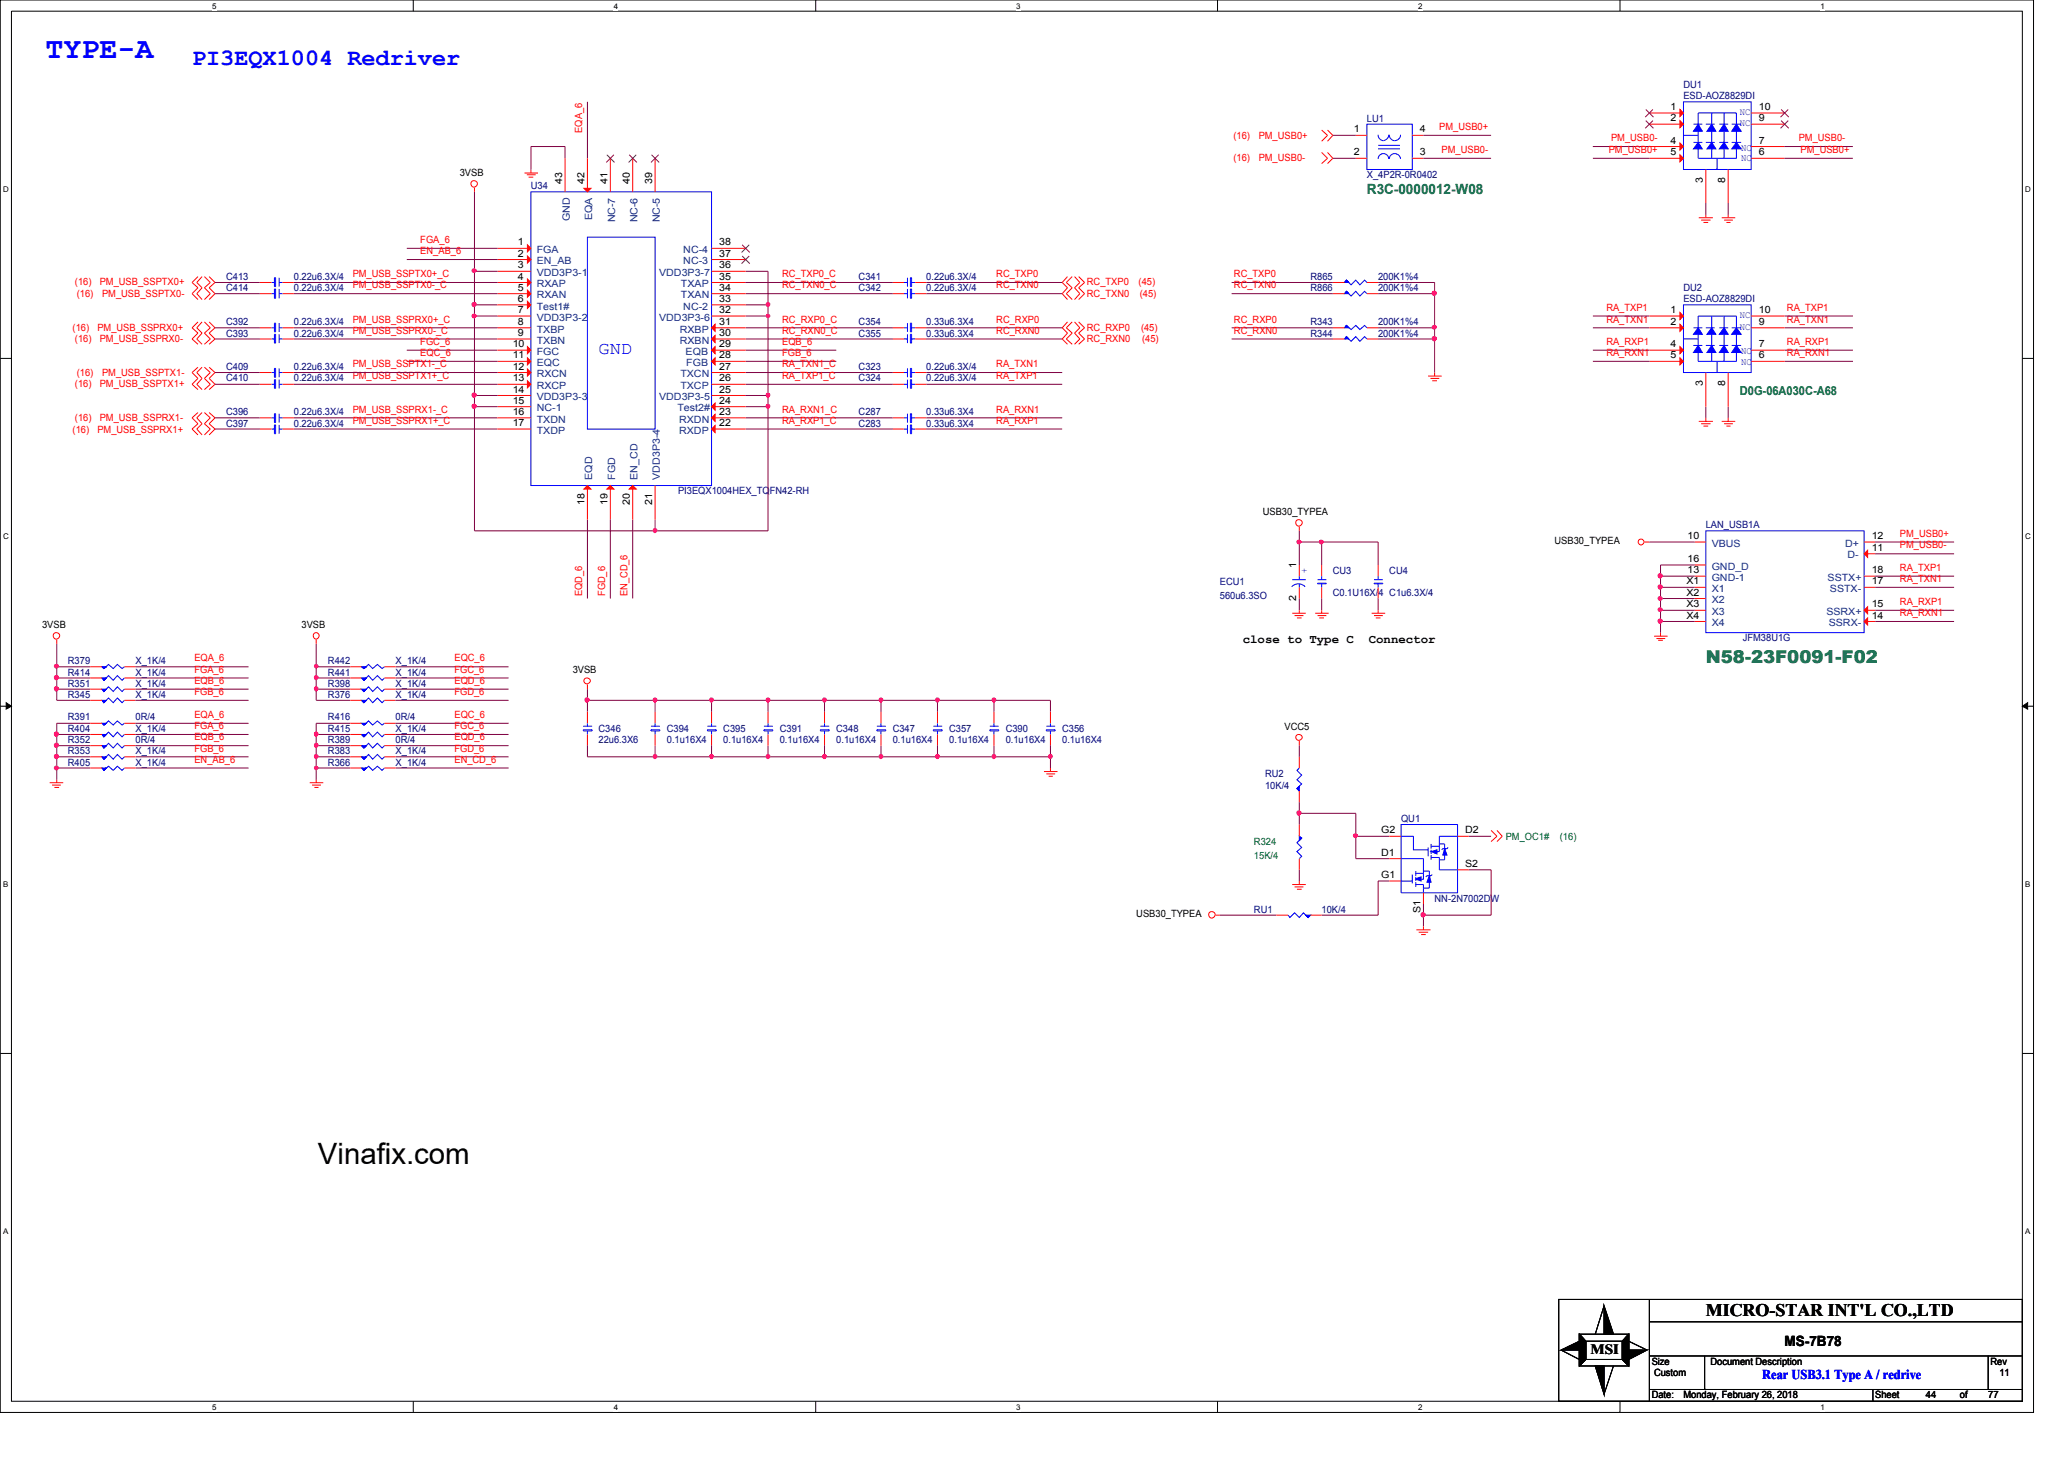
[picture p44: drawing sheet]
<svg xmlns="http://www.w3.org/2000/svg" width="297mm" height="210mm" viewBox="0 0 297 210" stroke-linecap="round" stroke-linejoin="round" font-family="sans-serif">
<defs><g id="words">
<text font-size="4.3" fill="#00f" x="6.6" y="8.4">TYPE-A</text>
<text font-size="4.2" x="45.8" y="167.4">Vinafix.com</text>
<text font-size="3.4" fill="#00f" x="27.6" y="9.4">PI3EQX1004 Redriver</text>
<text font-size="2.5" fill="#00f" x="86.1" y="50.9">GND</text>
<text font-size="2.5" fill="#008000" x="245.5" y="95.4">N58-23F0091-F02</text>
<text font-size="2.5" x="245.5" y="189.3">MICRO-STAR INT'L CO.,LTD</text>
<text font-size="2" fill="#008000" x="196.7" y="27.9">R3C-0000012-W08</text>
<g font-size="2">
<text x="228.9" y="194.7">MSI</text>
<text x="256.8" y="193.7">MS-7B78</text>
</g>
<text font-size="1.9" fill="#00f" x="253.6" y="198.4">Rear USB3.1 Type A / redrive</text>
<text font-size="1.8" fill="#008000" x="250.4" y="56.9">D0G-06A030C-A68</text>
<g font-size="1.8">
<text x="178.9" y="92.5">close to Type C</text>
<text x="197" y="92.5">Connector</text>
</g>
<g font-size="1.4" fill="#000080">
<text x="196.7" y="17.5">LU1</text>
<text x="242.3" y="12.6">DU1</text>
<text x="242.3" y="14.2">ESD-AOZ8829DI</text>
<text x="76.4" y="27.3">U34</text>
<text x="196.7" y="25.7">X_4P2R-0R0402</text>
<text x="32.6" y="41.9">C414</text>
<text x="32.6" y="40.3">C413</text>
<text x="42.3" y="41.9">0.22u6.3X/4</text>
<text x="42.3" y="40.3">0.22u6.3X/4</text>
<text x="123.6" y="41.9">C342</text>
<text x="123.6" y="40.3">C341</text>
<text x="133.3" y="41.9">0.22u6.3X/4</text>
<text x="133.3" y="40.3">0.22u6.3X/4</text>
<text x="188.6" y="40.3">R865</text>
<text x="188.6" y="41.9">R866</text>
<text x="198.3" y="40.3">200K1%4</text>
<text x="198.3" y="41.9">200K1%4</text>
<text x="242.3" y="41.9">DU2</text>
<text x="32.6" y="46.7">C392</text>
<text x="42.3" y="46.7">0.22u6.3X/4</text>
<text x="123.6" y="46.7">C354</text>
<text x="133.3" y="46.7">0.33u6.3X4</text>
<text x="188.6" y="46.7">R343</text>
<text x="198.3" y="46.7">200K1%4</text>
<text x="242.3" y="43.5">ESD-AOZ8829DI</text>
<text x="32.6" y="48.4">C393</text>
<text x="32.6" y="53.3">C409</text>
<text x="42.3" y="48.4">0.22u6.3X/4</text>
<text x="42.3" y="53.3">0.22u6.3X/4</text>
<text x="123.6" y="53.3">C323</text>
<text x="123.6" y="48.4">C355</text>
<text x="133.3" y="53.3">0.22u6.3X/4</text>
<text x="133.3" y="48.4">0.33u6.3X4</text>
<text x="188.6" y="48.4">R344</text>
<text x="198.3" y="48.4">200K1%4</text>
<text x="32.6" y="59.8">C396</text>
<text x="32.6" y="54.9">C410</text>
<text x="42.3" y="59.8">0.22u6.3X/4</text>
<text x="42.3" y="54.9">0.22u6.3X/4</text>
<text x="123.6" y="59.8">C287</text>
<text x="123.6" y="54.9">C324</text>
<text x="133.3" y="59.8">0.33u6.3X4</text>
<text x="133.3" y="54.9">0.22u6.3X/4</text>
<text x="32.6" y="61.4">C397</text>
<text x="42.3" y="61.4">0.22u6.3X/4</text>
<text x="123.6" y="61.4">C283</text>
<text x="133.3" y="61.4">0.33u6.3X4</text>
<text x="97.6" y="71.1">PI3EQX1004HEX_TQFN42-RH</text>
<text x="245.5" y="76">LAN_USB1A</text>
<text x="191.8" y="82.5">CU3</text>
<text x="199.9" y="82.5">CU4</text>
<text x="175.6" y="84.2">ECU1</text>
<text x="175.6" y="86.1">560u6.3SO</text>
<text x="191.8" y="85.8">C0.1U16X/4 C1u6.3X/4</text>
<text x="9.8" y="95.5">R379</text>
<text x="19.5" y="95.5">X_1K/4</text>
<text x="47.2" y="95.5">R442</text>
<text x="56.9" y="95.5">X_1K/4</text>
<text x="250.8" y="92.3">JFM38U1G</text>
<text x="9.8" y="97.2">R414</text>
<text x="9.8" y="98.8">R351</text>
<text x="9.8" y="100.4">R345</text>
<text x="19.5" y="97.2">X_1K/4</text>
<text x="19.5" y="98.8">X_1K/4</text>
<text x="19.5" y="100.4">X_1K/4</text>
<text x="47.2" y="100.4">R376</text>
<text x="47.2" y="97.2">R441</text>
<text x="47.2" y="98.8">R398</text>
<text x="56.9" y="100.4">X_1K/4</text>
<text x="56.9" y="97.2">X_1K/4</text>
<text x="56.9" y="98.8">X_1K/4</text>
<text x="9.8" y="106.9">R352</text>
<text x="9.8" y="105.3">R404</text>
<text x="9.8" y="103.6">R391</text>
<text x="19.5" y="106.9">0R/4</text>
<text x="19.5" y="105.3">X_1K/4</text>
<text x="19.5" y="103.6">0R/4</text>
<text x="47.2" y="103.6">R416</text>
<text x="47.2" y="105.3">R415</text>
<text x="47.2" y="106.9">R389</text>
<text x="56.9" y="103.6">0R/4</text>
<text x="56.9" y="105.3">X_1K/4</text>
<text x="56.9" y="106.9">0R/4</text>
<text x="86.1" y="105.3">C346</text>
<text x="86.1" y="106.9">22u6.3X6</text>
<text x="96" y="105.3">C394</text>
<text x="96" y="106.9">0.1u16X4</text>
<text x="104.1" y="105.3">C395</text>
<text x="104.1" y="106.9">0.1u16X4</text>
<text x="112.2" y="105.3">C391</text>
<text x="112.2" y="106.9">0.1u16X4</text>
<text x="120.4" y="105.3">C348</text>
<text x="120.4" y="106.9">0.1u16X4</text>
<text x="128.5" y="105.3">C347</text>
<text x="128.5" y="106.9">0.1u16X4</text>
<text x="136.6" y="105.3">C357</text>
<text x="136.6" y="106.9">0.1u16X4</text>
<text x="144.7" y="105.3">C390</text>
<text x="144.7" y="106.9">0.1u16X4</text>
<text x="152.9" y="105.3">C356</text>
<text x="152.9" y="106.9">0.1u16X4</text>
<text x="9.8" y="108.5">R353</text>
<text x="9.8" y="110.2">R405</text>
<text x="19.5" y="108.5">X_1K/4</text>
<text x="19.5" y="110.2">X_1K/4</text>
<text x="47.2" y="108.5">R383</text>
<text x="47.2" y="110.2">R366</text>
<text x="56.9" y="108.5">X_1K/4</text>
<text x="56.9" y="110.2">X_1K/4</text>
<text x="182.1" y="111.8">RU2</text>
<text x="182.1" y="113.5">10K/4</text>
<text x="201.6" y="118.3">QU1</text>
<text x="180.5" y="131.3">RU1</text>
<text x="190.2" y="131.3">10K/4</text>
<text x="206.5" y="129.7">NN-2N7002DW</text>
</g>
<g font-size="1.4">
<text x="240.4" y="15.8">1</text>
<text x="240.4" y="17.4">2</text>
<text x="253.1" y="17.4">9</text>
<text x="253.1" y="15.8">10</text>
<text x="194.9" y="19">1</text>
<text x="194.9" y="22.4">2</text>
<text x="204.3" y="19">4</text>
<text x="204.3" y="22.4">3</text>
<text x="240.4" y="20.7">4</text>
<text x="240.4" y="22.4">5</text>
<text x="253.1" y="22.4">6</text>
<text x="253.1" y="20.7">7</text>
<text x="66.2" y="25.3">3VSB</text>
<text x="80.9" y="26.5" transform="rotate(-90 80.9 26.5)">43</text>
<text x="84.1" y="26.5" transform="rotate(-90 84.1 26.5)">42</text>
<text x="87.4" y="26.5" transform="rotate(-90 87.4 26.5)">41</text>
<text x="90.6" y="26.5" transform="rotate(-90 90.6 26.5)">40</text>
<text x="93.8" y="26.5" transform="rotate(-90 93.8 26.5)">39</text>
<text x="245.1" y="26.3" transform="rotate(-90 245.1 26.3)">3</text>
<text x="248.3" y="26.3" transform="rotate(-90 248.3 26.3)">8</text>
<text x="74.5" y="35.3">1</text>
<text x="103.5" y="35.3">38</text>
<text x="74.5" y="36.9">2</text>
<text x="74.5" y="41.8">5</text>
<text x="74.5" y="38.6">3</text>
<text x="74.5" y="40.2">4</text>
<text x="103.5" y="36.9">37</text>
<text x="103.5" y="40.2">35</text>
<text x="103.5" y="38.6">36</text>
<text x="103.5" y="41.8">34</text>
<text x="74.5" y="43.4">6</text>
<text x="74.5" y="45">7</text>
<text x="74.5" y="46.7">8</text>
<text x="103.5" y="43.4">33</text>
<text x="103.5" y="46.7">31</text>
<text x="103.5" y="45">32</text>
<text x="240.4" y="45">1</text>
<text x="240.4" y="46.7">2</text>
<text x="253.1" y="46.7">9</text>
<text x="253.1" y="45">10</text>
<text x="73.8" y="50">10</text>
<text x="73.8" y="51.6">11</text>
<text x="73.8" y="53.2">12</text>
<text x="74.5" y="48.3">9</text>
<text x="103.5" y="53.2">27</text>
<text x="103.5" y="48.3">30</text>
<text x="103.5" y="50">29</text>
<text x="103.5" y="51.6">28</text>
<text x="240.4" y="50">4</text>
<text x="240.4" y="51.6">5</text>
<text x="253.1" y="51.6">6</text>
<text x="253.1" y="50">7</text>
<text x="73.8" y="56.5">14</text>
<text x="73.8" y="58.1">15</text>
<text x="73.8" y="54.9">13</text>
<text x="73.8" y="59.7">16</text>
<text x="103.5" y="59.7">23</text>
<text x="103.5" y="54.9">26</text>
<text x="103.5" y="56.5">25</text>
<text x="103.5" y="58.1">24</text>
<text x="245.1" y="55.5" transform="rotate(-90 245.1 55.5)">3</text>
<text x="248.3" y="55.5" transform="rotate(-90 248.3 55.5)">8</text>
<text x="73.8" y="61.3">17</text>
<text x="103.5" y="61.3">22</text>
<text x="84.1" y="72.6" transform="rotate(-90 84.1 72.6)">18</text>
<text x="87.4" y="72.6" transform="rotate(-90 87.4 72.6)">19</text>
<text x="90.6" y="72.6" transform="rotate(-90 90.6 72.6)">20</text>
<text x="93.8" y="72.6" transform="rotate(-90 93.8 72.6)">21</text>
<text x="181.7" y="74.1">USB30_TYPEA</text>
<text x="242.9" y="77.6">10</text>
<text x="269.4" y="77.6">12</text>
<text x="186.6" y="81.8" transform="rotate(-90 186.6 81.8)">1</text>
<text x="223.7" y="78.3">USB30_TYPEA</text>
<text x="242.9" y="82.5">13</text>
<text x="242.9" y="80.9">16</text>
<text x="269.4" y="82.5">18</text>
<text x="269.4" y="79.2">11</text>
<text x="186.6" y="86.4" transform="rotate(-90 186.6 86.4)">2</text>
<text x="242.7" y="84.1">X1</text>
<text x="242.7" y="85.7">X2</text>
<text x="242.7" y="87.4">X3</text>
<text x="242.7" y="89">X4</text>
<text x="269.4" y="84.1">17</text>
<text x="269.4" y="87.4">15</text>
<text x="269.4" y="89">14</text>
<text x="6.1" y="90.3">3VSB</text>
<text x="43.4" y="90.3">3VSB</text>
<text x="82.4" y="96.9">3VSB</text>
<text x="184.9" y="105">VCC5</text>
<text x="198.8" y="119.9">G2</text>
<text x="210.9" y="119.9">D2</text>
<text x="198.8" y="123.1">D1</text>
<text x="210.9" y="124.7">S2</text>
<text x="163.5" y="131.9">USB30_TYPEA</text>
<text x="198.8" y="126.3">G1</text>
<text x="204.4" y="131.4" transform="rotate(-90 204.4 131.4)">S1</text>
<text x="237.7" y="196.3">Size</text>
<text x="238" y="198">Custom</text>
<text x="246.2" y="196.3">Document Description</text>
<text x="286.5" y="196.3">Rev</text>
<text x="287.7" y="198">11</text>
<text x="237.7" y="201.2">Date:</text>
<text x="242.3" y="201.2">Monday, February 26, 2018</text>
<text x="269.9" y="201.2">Sheet</text>
<text x="277.2" y="201.2">44</text>
<text x="282.1" y="201.2">of</text>
<text x="286.1" y="201.2">77</text>
</g>
<g font-size="1.4" fill="#00f">
<text x="250.4" y="16.5">NC</text>
<text x="250.4" y="18.1">NC</text>
<text x="250.6" y="21.8">NC</text>
<text x="250.6" y="23.2">NC</text>
<text x="250.4" y="45.8">NC</text>
<text x="250.4" y="47.4">NC</text>
<text x="250.6" y="51">NC</text>
<text x="250.6" y="52.5">NC</text>
<text x="187.3" y="81.8" transform="rotate(90 187.3 81.8)">+</text>
</g>
<g font-size="1.4" fill="#f00">
<text x="83.8" y="19.1" transform="rotate(-90 83.8 19.1)">EQA_6</text>
<text x="177.5" y="20">(16)</text>
<text x="177.5" y="23.2">(16)</text>
<text x="181.1" y="20">PM_USB0+</text>
<text x="181.1" y="23.2">PM_USB0-</text>
<text x="207.1" y="18.7">PM_USB0+</text>
<text x="207.5" y="22">PM_USB0-</text>
<text x="231.5" y="22">PM_USB0+</text>
<text x="231.9" y="20.3">PM_USB0-</text>
<text x="258.9" y="20.3">PM_USB0-</text>
<text x="259.1" y="22">PM_USB0+</text>
<text x="60.5" y="35">FGA_6</text>
<text x="10.8" y="41.1">(16)</text>
<text x="14.3" y="41.1">PM_USB_SSPTX0+</text>
<text x="50.8" y="39.9">PM_USB_SSPTX0+_C</text>
<text x="50.8" y="41.5">PM_USB_SSPTX0-_C</text>
<text x="60.5" y="36.6">EN_AB_6</text>
<text x="112.6" y="39.9">RC_TXP0_C</text>
<text x="112.6" y="41.5">RC_TXN0_C</text>
<text x="143.4" y="39.9">RC_TXP0</text>
<text x="143.4" y="41.5">RC_TXN0</text>
<text x="156.4" y="41.1">RC_TXP0</text>
<text x="163.9" y="41.1">(45)</text>
<text x="177.6" y="39.9">RC_TXP0</text>
<text x="177.6" y="41.5">RC_TXN0</text>
<text x="10.5" y="47.6">(16)</text>
<text x="11" y="42.7">(16)</text>
<text x="14" y="47.6">PM_USB_SSPRX0+</text>
<text x="14.7" y="42.7">PM_USB_SSPTX0-</text>
<text x="50.8" y="46.4">PM_USB_SSPRX0+_C</text>
<text x="112.6" y="46.4">RC_RXP0_C</text>
<text x="143.4" y="46.4">RC_RXP0</text>
<text x="156.4" y="42.7">RC_TXN0</text>
<text x="156.4" y="47.6">RC_RXP0</text>
<text x="164" y="42.7">(45)</text>
<text x="164.2" y="47.6">(45)</text>
<text x="177.6" y="46.4">RC_RXP0</text>
<text x="231.2" y="46.4">RA_TXN1</text>
<text x="231.2" y="44.7">RA_TXP1</text>
<text x="257.2" y="46.4">RA_TXN1</text>
<text x="257.2" y="44.7">RA_TXP1</text>
<text x="10.8" y="49.2">(16)</text>
<text x="14.3" y="49.2">PM_USB_SSPRX0-</text>
<text x="50.8" y="48">PM_USB_SSPRX0-_C</text>
<text x="50.8" y="52.8">PM_USB_SSPTX1-_C</text>
<text x="60.5" y="49.6">FGC_6</text>
<text x="60.5" y="51.2">EQC_6</text>
<text x="112.6" y="48">RC_RXN0_C</text>
<text x="112.6" y="49.6">EQB_6</text>
<text x="112.6" y="51.2">FGB_6</text>
<text x="112.6" y="52.8">RA_TXN1_C</text>
<text x="143.4" y="48">RC_RXN0</text>
<text x="143.4" y="52.8">RA_TXN1</text>
<text x="156.4" y="49.2">RC_RXN0</text>
<text x="164.4" y="49.2">(45)</text>
<text x="177.6" y="48">RC_RXN0</text>
<text x="231.2" y="49.6">RA_RXP1</text>
<text x="231.2" y="51.2">RA_RXN1</text>
<text x="257.2" y="49.6">RA_RXP1</text>
<text x="257.2" y="51.2">RA_RXN1</text>
<text x="10.8" y="55.7">(16)</text>
<text x="11" y="54.1">(16)</text>
<text x="14.3" y="55.7">PM_USB_SSPTX1+</text>
<text x="14.7" y="54.1">PM_USB_SSPTX1-</text>
<text x="50.8" y="59.4">PM_USB_SSPRX1-_C</text>
<text x="50.8" y="54.5">PM_USB_SSPTX1+_C</text>
<text x="112.6" y="54.5">RA_TXP1_C</text>
<text x="112.6" y="59.4">RA_RXN1_C</text>
<text x="143.4" y="54.5">RA_TXP1</text>
<text x="143.4" y="59.4">RA_RXN1</text>
<text x="10.5" y="62.2">(16)</text>
<text x="10.8" y="60.6">(16)</text>
<text x="14" y="62.2">PM_USB_SSPRX1+</text>
<text x="14.3" y="60.6">PM_USB_SSPRX1-</text>
<text x="50.8" y="61">PM_USB_SSPRX1+_C</text>
<text x="112.6" y="61">RA_RXP1_C</text>
<text x="143.4" y="61">RA_RXP1</text>
<text x="273.4" y="77.2">PM_USB0+</text>
<text x="273.4" y="78.9">PM_USB0-</text>
<text x="273.4" y="82.1">RA_TXP1</text>
<text x="273.4" y="83.7">RA_TXN1</text>
<text x="83.8" y="85.8" transform="rotate(-90 83.8 85.8)">EQD_6</text>
<text x="87.1" y="85.8" transform="rotate(-90 87.1 85.8)">FGD_6</text>
<text x="90.3" y="85.8" transform="rotate(-90 90.3 85.8)">EN_CD_6</text>
<text x="273.4" y="87">RA_RXP1</text>
<text x="273.4" y="88.6">RA_RXN1</text>
<text x="28" y="95.2">EQA_6</text>
<text x="65.4" y="95.2">EQC_6</text>
<text x="28" y="96.8">FGA_6</text>
<text x="28" y="98.4">EQB_6</text>
<text x="28" y="100">FGB_6</text>
<text x="65.4" y="96.8">FGC_6</text>
<text x="65.4" y="98.4">EQD_6</text>
<text x="65.4" y="100">FGD_6</text>
<text x="28" y="103.3">EQA_6</text>
<text x="28" y="104.9">FGA_6</text>
<text x="28" y="106.5">EQB_6</text>
<text x="65.4" y="103.3">EQC_6</text>
<text x="65.4" y="104.9">FGC_6</text>
<text x="65.4" y="106.5">EQD_6</text>
<text x="28" y="108.1">FGB_6</text>
<text x="28" y="109.7">EN_AB_6</text>
<text x="65.4" y="108.1">FGD_6</text>
<text x="65.4" y="109.7">EN_CD_6</text>
</g>
<g font-size="1.4" fill="#004080">
<text x="82" y="31.8" transform="rotate(-90 82 31.8)">GND</text>
<text x="85.2" y="31.7" transform="rotate(-90 85.2 31.7)">EQA</text>
<text x="88.5" y="32" transform="rotate(-90 88.5 32)">NC-7</text>
<text x="91.7" y="32" transform="rotate(-90 91.7 32)">NC-6</text>
<text x="95" y="32" transform="rotate(-90 95 32)">NC-5</text>
<text x="77.3" y="36.4">FGA</text>
<text x="77.3" y="38">EN_AB</text>
<text x="77.3" y="39.7">VDD3P3-1</text>
<text x="77.3" y="41.3">RXAP</text>
<text x="94.9" y="39.7">VDD3P3-7</text>
<text x="98" y="41.3">TXAP</text>
<text x="98.3" y="36.4">NC-4</text>
<text x="98.3" y="38">NC-3</text>
<text x="77.3" y="42.9">RXAN</text>
<text x="77.3" y="44.5">Test1#</text>
<text x="77.3" y="46.1">VDD3P3-2</text>
<text x="77.3" y="47.8">TXBP</text>
<text x="94.9" y="46.1">VDD3P3-6</text>
<text x="97.8" y="47.8">RXBP</text>
<text x="98" y="42.9">TXAN</text>
<text x="98.3" y="44.5">NC-2</text>
<text x="77.3" y="51.1">FGC</text>
<text x="77.3" y="52.7">EQC</text>
<text x="77.3" y="49.4">TXBN</text>
<text x="97.8" y="49.4">RXBN</text>
<text x="98.7" y="51.1">EQB</text>
<text x="98.8" y="52.7">FGB</text>
<text x="77.3" y="57.6">VDD3P3-3</text>
<text x="77.3" y="59.2">NC-1</text>
<text x="77.3" y="54.3">RXCN</text>
<text x="77.3" y="56">RXCP</text>
<text x="94.9" y="57.6">VDD3P3-5</text>
<text x="97.5" y="59.2">Test2#</text>
<text x="97.9" y="54.3">TXCN</text>
<text x="97.9" y="56">TXCP</text>
<text x="77.3" y="60.8">TXDN</text>
<text x="77.3" y="62.4">TXDP</text>
<text x="97.7" y="60.8">RXDN</text>
<text x="97.7" y="62.4">RXDP</text>
<text x="85.2" y="69" transform="rotate(-90 85.2 69)">EQD</text>
<text x="88.5" y="69" transform="rotate(-90 88.5 69)">FGD</text>
<text x="91.7" y="69" transform="rotate(-90 91.7 69)">EN_CD</text>
<text x="95" y="69" transform="rotate(-90 95 69)">VDD3P3-4</text>
<text x="246.3" y="78.7">VBUS</text>
<text x="246.3" y="83.6">GND-1</text>
<text x="246.3" y="82">GND_D</text>
<text x="263" y="83.6">SSTX+</text>
<text x="265.6" y="78.7">D+</text>
<text x="265.9" y="80.3">D-</text>
<text x="246.3" y="85.2">X1</text>
<text x="246.3" y="86.8">X2</text>
<text x="246.3" y="88.5">X3</text>
<text x="262.8" y="88.5">SSRX+</text>
<text x="263.4" y="85.2">SSTX-</text>
<text x="246.3" y="90.1">X4</text>
<text x="263.2" y="90.1">SSRX-</text>
</g>
<g font-size="1.4" fill="#008000">
<text x="180.5" y="121.6">R324</text>
<text x="180.5" y="123.5">15K/4</text>
<text x="216.7" y="120.9">PM_OC1#</text>
<text x="224.5" y="120.9">(16)</text>
</g>
<g font-size="1.1">
<text x="30.5" y="1.3">5</text>
<text x="88.3" y="1.3">4</text>
<text x="146.3" y="1.3">3</text>
<text x="204.1" y="1.3">2</text>
<text x="262" y="1.3">1</text>
<text x=".5" y="27.6">D</text>
<text x="291.5" y="27.6">D</text>
<text x=".5" y="77.6">C</text>
<text x="291.5" y="77.6">C</text>
<text x=".5" y="127.6">B</text>
<text x="291.5" y="127.6">B</text>
<text x=".5" y="177.5">A</text>
<text x="291.5" y="177.5">A</text>
<text x="30.5" y="202.9">5</text>
<text x="88.3" y="202.9">4</text>
<text x="146.3" y="202.9">3</text>
<text x="204.1" y="202.9">2</text>
<text x="262" y="202.9">1</text>
</g>
</g></defs>
<path d="M0 0h292.7v203.2h-292.7zM1.6 1.6h289.4v200h-289.4z" fill="none" stroke="#000" stroke-width=".14"/>
<g fill="#fff">
<path d="M30.5 .3h.6v1.2h-.6z"/>
<path d="M30.5 201.8h.6v1.3h-.6z"/>
</g>
<path d="M59.5 0v1.6M59.5 201.6v1.6" fill="none" stroke="#000" stroke-width=".14"/>
<g fill="#fff">
<path d="M88.3 .3h.6v1.2h-.6z"/>
<path d="M88.3 201.8h.6v1.3h-.6z"/>
</g>
<path d="M117.4 0v1.6M117.4 201.6v1.6" fill="none" stroke="#000" stroke-width=".14"/>
<g fill="#fff">
<path d="M146.3 .3h.6v1.2h-.6z"/>
<path d="M146.3 201.8h.6v1.3h-.6z"/>
</g>
<path d="M175.2 0v1.6M175.2 201.6v1.6" fill="none" stroke="#000" stroke-width=".14"/>
<g fill="#fff">
<path d="M204.1 .3h.6v1.2h-.6z"/>
<path d="M204.1 201.8h.6v1.3h-.6z"/>
</g>
<path d="M233.1 0v1.6M233.1 201.6v1.6" fill="none" stroke="#000" stroke-width=".14"/>
<g fill="#fff">
<path d="M262 .3h.6v1.2h-.6z"/>
<path d="M262 201.8h.6v1.3h-.6z"/>
<path d="M.5 26.6h.7v1.3h-.7z"/>
<path d="M291.5 26.6h.7v1.3h-.7z"/>
<path d="M.5 76.5h.7v1.3h-.7z"/>
<path d="M291.5 76.5h.7v1.3h-.7z"/>
</g>
<path d="M0 51.6h1.6M291 51.6h1.7" fill="none" stroke="#000" stroke-width=".14"/>
<g fill="#fff">
<path d="M.5 126.6h.6v1.2h-.6z"/>
<path d="M291.5 126.6h.6v1.2h-.6z"/>
</g>
<path d="M0 101.6h1.6M.9 101.1l.7 .5-.7 .4zM291 101.6h1.7M291 101.6l.8-.5v.9z" fill="none" stroke="#000" stroke-width=".14"/>
<path d="M.9 101.1l.7 .5-.7 .4zM291 101.6l.8-.5v.9z" fill="#000"/>
<g fill="#fff">
<path d="M.5 176.5h.6v1.3h-.6z"/>
<path d="M291.5 176.5h.6v1.3h-.6z"/>
</g>
<g fill="none" stroke="#000" stroke-width=".14">
<path d="M0 151.6h1.6M291 151.6h1.7M224.3 186.9h66.7v14.7h-66.7zM224.7 194.2l2.6 1.4M224.7 194.2l2.6-1.2v1.2zM227.3 191.9l.9 1.1v2.6l-.9 .9zM227.3 191.9h7.1v4.6h-7.1zM227.3 191.9l.9 1.1M228.2 193h5.3v2.6h-5.3zM228.2 195.6l-.9 .9M229.6 196.5h1.2v4.1zM230.8 187.9l1.4 4h-1.4z"/>
<path d="M230.8 187.9l-1.2 4M232.2 196.5l-1.4 4.1M233.5 195.6l.9 .9M234.4 194.2h2.6l-2.6 1.4zM234.4 193l2.6 1.2M234.4 191.9v4.6l-.9-.9v-2.6zM234.4 191.9l-.9 1.1M237.4 199.9h53.6M237.4 195.1h53.6M237.4 190.2h53.6M237.4 186.9v14.7M245.3 195.1v4.8"/>
<path d="M269.5 199.9v1.7M286.1 195.1v4.8"/>
</g>
<g fill="none" stroke="#f00" stroke-width=".14">
<path d="M190.2 18.7l.9 .8-.9 .8M191.1 18.7l.7 .8-.7 .8M28.5 39.8l-.9 .8 .9 .8-.9 .8 .9 .9M29.1 39.8l-.8 .8 .8 .8-.8 .8 .8 .9M29.4 39.8l.9 .8-.9 .8 .9 .8-.9 .9M30.1 39.8l.8 .8-.8 .8 .8 .8-.8 .9M68.3 27v.6M75.5 24.9h1.9M75.8 25.1h1.3M76.1 25.5h.6M76.4 24.4v.5M153.6 39.8l-.7 .8 .7 .8-.7 .8 .7 .9"/>
<path d="M154.3 39.8l-.8 .8 .8 .8-.8 .8 .8 .9M154.6 39.8l.8 .8-.8 .8 .8 .8-.8 .9M155.2 39.8l.9 .8-.9 .8 .9 .8-.9 .9M190.2 21.9l.9 .9-.9 .7M191.1 21.9l.7 .9-.7 .7M244.5 31.3h2M244.8 31.7h1.4M245.2 32h.6M245.5 30.9v.4M247.8 31.3h1.9M248.1 31.7h1.3M248.5 32h.5"/>
<path d="M248.7 30.9v.4M28.5 46.3l-.9 .9 .9 .7-.9 .9 .9 .7M28.5 59.4l-.9 .7 .9 .9-.9 .7 .9 .9M28.5 52.8l-.9 .8 .9 .8-.9 .9 .9 .8M29.1 46.3l-.8 .9 .8 .7-.8 .9 .8 .7M29.1 59.4l-.8 .7 .8 .9-.8 .7 .8 .9M29.1 52.8l-.8 .8 .8 .8-.8 .9 .8 .8M29.4 46.3l.9 .9-.9 .7 .9 .9-.9 .7M29.4 59.4l.9 .7-.9 .9 .9 .7-.9 .9M29.4 52.8l.9 .8-.9 .8 .9 .9-.9 .8M30.1 46.3l.8 .9-.8 .7 .8 .9-.8 .7M30.1 59.4l.8 .7-.8 .9 .8 .7-.8 .9"/>
<path d="M30.1 52.8l.8 .8-.8 .8 .8 .9-.8 .8M37.4 48.8h1.7M40.7 48.8h1.6M153.6 46.3l-.7 .9 .7 .7-.7 .9 .7 .7M154.3 46.3l-.8 .9 .8 .7-.8 .9 .8 .7M154.6 46.3l.8 .9-.8 .7 .8 .9-.8 .7M155.2 46.3l.9 .9-.9 .7 .9 .9-.9 .7M205.5 54.1h2M205.9 54.4h1.2M206.1 54.8h.7M206.5 53.6v.5M128.5 60.1h1.6"/>
<path d="M131.7 60.1h1.6M187 75.8v.6M236.7 78h.7M244.5 60.6h2M244.8 61h1.4M245.2 61.3h.6M245.5 60.1v.5M247.8 60.6h1.9M248.1 61h1.3M248.5 61.3h.5M248.7 60.1v.5M8.2 92v.6"/>
<path d="M45.5 92v.6M84.5 98.5v.6M186 88.2h1.9M186.3 88.6h1.3M186.6 88.9h.7M187 87.8v.4M189.3 88.2h1.9M189.6 88.6h1.3M189.9 88.9h.6M190.2 87.8v.4M190.2 84.5v1.6M190.2 81.3v1.6"/>
<path d="M197.4 88.2h1.9M197.7 88.6h1.3M198 88.9h.7M198.3 87.8v.4M238 91.5h2M238.4 91.9h1.3M238.6 92.1h.7M239 91v.5M7.2 112.6h1.9M7.5 112.9h1.3M7.8 113.3h.7M8.2 112.2v.4"/>
<path d="M44.6 112.6h1.9M44.9 112.9h1.3M45.3 113.3h.5M45.5 112.2v.4M150.2 111h2M150.6 111.3h1.2M150.9 111.7h.6M151.2 110.5v.5M187 106.6v.7M214.6 119.5l.8 .8-.8 .8M215.4 119.5l.8 .8-.8 .8M175 131.7h.6"/>
<path d="M186 127.3h1.9M186.3 127.6h1.3M186.6 127.9h.7M187 126.7v.6M203.8 133.8h2.1M204.2 134.1h1.3M204.5 134.5h.7M204.9 133.3v.5"/>
<circle cx="68.2" cy="26.4" r=".48"/>
<circle cx="186.9" cy="75.2" r=".48"/>
<circle cx="236.2" cy="78" r=".42"/>
<circle cx="8.1" cy="91.5" r=".48"/>
<circle cx="45.5" cy="91.5" r=".45"/>
<circle cx="84.5" cy="98" r=".45"/>
<circle cx="187" cy="106.1" r=".45"/>
<circle cx="174.4" cy="131.6" r=".48"/>
</g>
<g fill="#000">
<path d="M224.7 194.2l2.6-1.2v1.2zM230.8 187.9l1.4 4h-1.4zM234.4 194.2h2.6l-2.6 1.4zM229.6 196.5h1.2v4.1z"/>
<path d="M227.3 191.9l.9 1.1v2.6l-.9 .9z" fill-rule="evenodd"/>
<path d="M227.3 191.9l.9 1.1v2.6l-.9 .9z" fill-rule="evenodd"/>
<path d="M227.3 191.9l.9 1.1v2.6l-.9 .9z" fill-rule="evenodd"/>
<path d="M234.4 191.9v4.6l-.9-.9v-2.6z" fill-rule="evenodd"/>
<path d="M234.4 191.9v4.6l-.9-.9v-2.6z" fill-rule="evenodd"/>
<path d="M234.4 191.9v4.6l-.9-.9v-2.6z" fill-rule="evenodd"/>
</g>
<g fill="none" stroke="#00f" stroke-width=".14">
<path d="M39.1 48.8h.4M39.5 48.1h.2v1.3h-.2zM40.2 48.1v1.3M40.2 48.8h.5M130.6 59.5v1.3M131 59.5h.2v1.3h-.2zM130.1 60.1h.5M131.2 60.1h.5M189.6 83.9h1.3v.1h-1.3zM189.6 83.4h1.3M190.2 84v.5M190.2 82.9v.5"/>
<path d="M52 100.8l.4 .3 .6-.7 .6 .7 .7-.7 .7 .7 .3-.3"/>
</g>
<path d="M52 100.8h.7l-.3 .3 .3-.3-.3 .3z" fill-rule="evenodd" fill="#00f"/>
<path d="M14.7 107.3l.2 .3 .7-.7 .7 .7 .6-.7 .7 .7 .3-.3M52 100.8h.7l-.3 .3 .3-.3-.3 .3z" fill="none" stroke="#00f" stroke-width=".14"/>
<path d="M50.4 100.8h1.6M55.3 100.8h1.6" fill="none" stroke="#f00" stroke-width=".14"/>
<path d="M14.7 107.3h.6l-.4 .3 .4-.3-.4 .3z" fill-rule="evenodd" fill="#00f"/>
<g fill="none" stroke="#00f" stroke-width=".14">
<path d="M196.7 17.9h6.5v6.5h-6.5zM198.3 19.4a.77 .77 0 0 0 .8 .8 .77 .77 0 0 0 .8-.8M199.9 19.4a.81 .81 0 0 0 .8 .8 .81 .81 0 0 0 .9-.8M198.3 20.9h3.2M198.3 21.4h3.2M198.3 22.9a.76 .76 0 0 1 .8-.8 .76 .76 0 0 1 .8 .8M199.9 22.9a.81 .81 0 0 1 .8-.8 .81 .81 0 0 1 .9 .8M130.1 55.3h.5M130.6 54.6v1.3M131 54.6h.2v1.3h-.2zM131.2 55.3h.5M130.1 61.7h.5"/>
<path d="M130.6 61.1v1.3M131 61.1h.2v1.3h-.2zM131.2 61.7h.5M14.7 107.3h.6l-.4 .3 .4-.3-.4 .3zM52 104.1l.4 .2 .6-.6 .6 .6 .7-.6 .7 .6 .3-.2"/>
</g>
<path d="M195.1 19.5h1.6M203.2 19.5h1.7M195.1 22.8h1.6M203.2 22.8h1.7M128.5 55.3h1.6M131.7 55.3h1.6M128.5 61.7h1.6M131.7 61.7h1.6M13 107.3h1.7M17.9 107.3h1.6" fill="none" stroke="#f00" stroke-width=".14"/>
<path d="M52 104.1h.7l-.3 .2 .3-.2-.3 .2z" fill-rule="evenodd" fill="#00f"/>
<path d="M52 104.1h.7l-.3 .2 .3-.2-.3 .2z" fill="none" stroke="#00f" stroke-width=".14"/>
<path d="M50.4 104.1h1.6M55.3 104.1h1.6" fill="none" stroke="#f00" stroke-width=".14"/>
<path d="M203.8 126.5l.7-.3v.5z" fill-rule="evenodd" fill="#00f"/>
<g fill="none" stroke="#00f" stroke-width=".14">
<path d="M201.6 120.3h1.8v2h2.1M201.6 126.7h1.6M201.6 123.5h3.3v2.1M203.2 125.8v1.3M203.8 125.6h1.1M203.8 127.3h1.1M203.8 126.5l.7-.3v.5zM203.8 126.2v.5M203.8 126.9v.7M203.8 125.3v.7M204.9 125.6v.9h-.4M204.9 125.3h.8v2.5h-.8"/>
<path d="M206 126h-.6l-.2 .2M207.1 123.4v1.7M207.9 121.4v2.3"/>
</g>
<path d="M206 122.5l.8-.2v.6z" fill-rule="evenodd" fill="#00f"/>
<path d="M205.5 121.9v1.3M206 122.5l.8-.2v.6zM206 122.3v.6M206 121.4v.7M206 123v.7M206 123.4h1.1M207.1 123.7h.8M207.1 120.3v2.2h-.3M207.1 121.4h.8M207.6 122.1l-.1 .2" fill="none" stroke="#00f" stroke-width=".14"/>
<path d="M207.9 122.1l.3 .9h-.6l.3-.9h.2z" fill-rule="evenodd" fill="#00f"/>
<path d="M206 121.8h1.1M207.9 122.1l.3 .9h-.6l.3-.9h.2zM208.4 121.9l-.2 .2h-.6" fill="none" stroke="#00f" stroke-width=".14"/>
<path d="M205.7 126l.3 .9h-.6l.3-.9h.2z" fill-rule="evenodd" fill="#00f"/>
<g fill="none" stroke="#00f" stroke-width=".14">
<path d="M130.1 42.2h.5M130.6 41.6v1.3M131 41.6h.2v1.3h-.2zM131.2 42.2h.5M14.7 108.9l.2 .3 .7-.7 .7 .7 .6-.7 .7 .7 .3-.3M150.6 105h1.2v.2h-1.2zM150.6 104.5h1.2M151.2 105.2v.5M151.2 104.1v.4M201.6 118.6h8.2v9.8h-8.2zM204.9 127.3v1.1M205.7 126l.3 .9h-.6l.3-.9h.2z"/>
<path d="M206.1 125.8l-.1 .2M207.1 120.3h2.7M207.1 125.1h2.7"/>
</g>
<path d="M128.5 42.2h1.6M131.7 42.2h1.6M151.2 105.7v1.6M151.2 102.4v1.7M199.9 120.3h1.7M199.9 123.5h1.7M199.9 126.7h1.7M204.9 128.4v1.7M209.8 125.1h1.6M209.8 120.3h1.6" fill="none" stroke="#f00" stroke-width=".14"/>
<path d="M14.7 108.9h.6l-.4 .3 .4-.3-.4 .3z" fill-rule="evenodd" fill="#00f"/>
<path d="M14.7 108.9h.6l-.4 .3 .4-.3-.4 .3zM52 105.7l.4 .3 .6-.7 .6 .7 .7-.7 .7 .7 .3-.3" fill="none" stroke="#00f" stroke-width=".14"/>
<path d="M13 108.9h1.7M17.9 108.9h1.6" fill="none" stroke="#f00" stroke-width=".14"/>
<path d="M52 105.7h.7l-.3 .3 .3-.3-.3 .3z" fill-rule="evenodd" fill="#00f"/>
<path d="M14.7 97.5l.2 .4 .7-.7 .7 .7 .6-.7 .7 .7 .3-.4M52 105.7h.7l-.3 .3 .3-.3-.3 .3z" fill="none" stroke="#00f" stroke-width=".14"/>
<path d="M50.4 105.7h1.6M55.3 105.7h1.6" fill="none" stroke="#f00" stroke-width=".14"/>
<path d="M14.7 97.5h.6l-.4 .4 .4-.4-.4 .4z" fill-rule="evenodd" fill="#00f"/>
<path d="M39.1 42.2h.4M39.1 53.6h.4M39.5 41.6h.2v1.3h-.2zM39.5 53h.2v1.3h-.2zM40.2 41.6v1.3M40.2 42.2h.5M40.2 53v1.3M40.2 53.6h.5M14.7 95.9l.2 .3 .7-.6 .7 .6 .6-.6 .7 .6 .3-.3M14.7 97.5h.6l-.4 .4 .4-.4-.4 .4z" fill="none" stroke="#00f" stroke-width=".14"/>
<path d="M37.4 42.2h1.7M37.4 53.6h1.7M40.7 42.2h1.6M40.7 53.6h1.6M13 97.5h1.7M17.9 97.5h1.6" fill="none" stroke="#f00" stroke-width=".14"/>
<path d="M14.7 95.9h.6l-.4 .3 .4-.3-.4 .3z" fill-rule="evenodd" fill="#00f"/>
<path d="M242.3 43.9h9.7v9.7h-9.7zM14.7 95.9h.6l-.4 .3 .4-.3-.4 .3z" fill="none" stroke="#00f" stroke-width=".14"/>
<path d="M13 95.9h1.7M17.9 95.9h1.6" fill="none" stroke="#f00" stroke-width=".14"/>
<path d="M248.1 47.2l.6 .9h-1.3z" fill-rule="evenodd" fill="#00f"/>
<path d="M248.1 47.2l.6 .9h-1.3z" fill="none" stroke="#00f" stroke-width=".14"/>
<path d="M248.1 49.7l.6 1h-1.3z" fill-rule="evenodd" fill="#00f"/>
<path d="M248.1 49.7l.6 1h-1.3z" fill="none" stroke="#00f" stroke-width=".14"/>
<path d="M249.9 47.2l.7 .9h-1.4z" fill-rule="evenodd" fill="#00f"/>
<path d="M249.9 47.2l.7 .9h-1.4z" fill="none" stroke="#00f" stroke-width=".14"/>
<path d="M249.9 49.7l.7 1h-1.4z" fill-rule="evenodd" fill="#00f"/>
<path d="M249.9 49.7l.7 1h-1.4z" fill="none" stroke="#00f" stroke-width=".14"/>
<path d="M244.4 47.2l.6 .9h-1.3z" fill-rule="evenodd" fill="#00f"/>
<path d="M244.4 47.2l.6 .9h-1.3z" fill="none" stroke="#00f" stroke-width=".14"/>
<path d="M244.4 49.7l.6 1h-1.3z" fill-rule="evenodd" fill="#00f"/>
<path d="M244.4 49.7l.6 1h-1.3z" fill="none" stroke="#00f" stroke-width=".14"/>
<path d="M246.3 47.2l.6 .9h-1.2z" fill-rule="evenodd" fill="#00f"/>
<path d="M246.3 47.2l.6 .9h-1.2z" fill="none" stroke="#00f" stroke-width=".14"/>
<path d="M246.3 49.7l.6 1h-1.2z" fill-rule="evenodd" fill="#00f"/>
<g fill="none" stroke="#00f" stroke-width=".14">
<path d="M242.3 48.8h2.1M243.7 47.2h1.3M243.7 49.7h1.3M244.4 45.5h5.5v6.5h-5.5zM245.5 47.2h1.3M245.5 49.7h1.3M246.3 49.7l.6 1h-1.2zM246.3 45.5v6.5M247.1 52v1.6M247.4 47.2h1.3M247.4 49.7h1.3M248.1 45.5v6.5"/>
<path d="M249.2 47.2h1.4M249.2 49.7h1.4"/>
</g>
<path d="M252 52h4.8" fill="none" stroke="#f00" stroke-width=".14"/>
<path d="M241.8 45l.5 .5-.5 .5z" fill="#f00"/>
<path d="M237.4 45.5h4.9M241.8 45l.5 .5-.5 .5z" fill="none" stroke="#f00" stroke-width=".14"/>
<path d="M241.8 49.9l.5 .5-.5 .5z" fill="#f00"/>
<path d="M237.4 50.4h4.9M241.8 49.9l.5 .5-.5 .5z" fill="none" stroke="#f00" stroke-width=".14"/>
<path d="M241.8 46.7l.5 .5-.5 .5z" fill="#f00"/>
<path d="M237.4 47.2h4.9M241.8 46.7l.5 .5-.5 .5zM245.5 53.6v4.9" fill="none" stroke="#f00" stroke-width=".14"/>
<path d="M241.8 51.5l.5 .5-.5 .5z" fill="#f00"/>
<path d="M237.4 52h4.9M241.8 51.5l.5 .5-.5 .5zM248.7 53.6v4.9M252 50.4h4.8M252 47.2h4.8M252 45.5h4.8M37.4 60.1h1.7M40.7 60.1h1.6" fill="none" stroke="#f00" stroke-width=".14"/>
<path d="M39.5 59.5h.2v1.3h-.2zM40.2 59.5v1.3M39.1 60.1h.4M40.2 60.1h.5M52 107.3l.4 .3 .6-.7 .6 .7 .7-.7 .7 .7 .3-.3" fill="none" stroke="#00f" stroke-width=".14"/>
<path d="M52 107.3h.7l-.3 .3 .3-.3-.3 .3z" fill-rule="evenodd" fill="#00f"/>
<g fill="none" stroke="#00f" stroke-width=".14">
<path d="M39.5 40h.2v1.2h-.2zM40.2 40v1.2M39.1 40.6h.4M39.1 55.3h.4M39.5 54.6h.2v1.3h-.2zM40.2 40.6h.5M40.2 54.6v1.3M40.2 55.3h.5M14.7 110.5l.2 .3 .7-.6 .7 .6 .6-.6 .7 .6 .3-.3M52 107.3h.7l-.3 .3 .3-.3-.3 .3zM93.7 105h1.3v.2h-1.3zM93.7 104.5h1.3"/>
<path d="M94.3 105.2v.5M94.3 104.1v.4"/>
</g>
<path d="M37.4 40.6h1.7M37.4 55.3h1.7M40.7 40.6h1.6M40.7 55.3h1.6M50.4 107.3h1.6M55.3 107.3h1.6M94.3 105.7v1.6M94.3 102.4v1.7" fill="none" stroke="#f00" stroke-width=".14"/>
<path d="M14.7 110.5h.6l-.4 .3 .4-.3-.4 .3z" fill-rule="evenodd" fill="#00f"/>
<path d="M193.5 40.6l.3-.3 .6 .7 .7-.7 .6 .7 .7-.7 .3 .3M14.7 110.5h.6l-.4 .3 .4-.3-.4 .3zM109.9 105h1.3v.2h-1.3zM109.9 104.5h1.3M110.5 105.2v.5M110.5 104.1v.4" fill="none" stroke="#00f" stroke-width=".14"/>
<path d="M13 110.5h1.7M17.9 110.5h1.6M110.5 105.7v1.6M110.5 102.4v1.7" fill="none" stroke="#f00" stroke-width=".14"/>
<path d="M193.8 40.3l.3 .3h-.6l.3-.3 .3 .3z" fill-rule="evenodd" fill="#00f"/>
<path d="M193.8 40.3l.3 .3h-.6l.3-.3 .3 .3zM14.7 99.1l.2 .4 .7-.7 .7 .7 .6-.7 .7 .7 .3-.4" fill="none" stroke="#00f" stroke-width=".14"/>
<path d="M191.8 40.6h1.7M196.7 40.6h1.6" fill="none" stroke="#f00" stroke-width=".14"/>
<path d="M14.7 99.1h.6l-.4 .4 .4-.4-.4 .4z" fill-rule="evenodd" fill="#00f"/>
<path d="M14.7 99.1h.6l-.4 .4 .4-.4-.4 .4zM197.7 83.9h1.3v.1h-1.3zM197.7 83.4h1.3M198.3 84v.5M198.3 82.9v.5M187 120.3l.3 .3-.7 .6 .7 .7-.7 .6 .7 .7-.3 .3" fill="none" stroke="#00f" stroke-width=".14"/>
<path d="M13 99.1h1.7M17.9 99.1h1.6M198.3 84.5v1.6M198.3 81.3v1.6" fill="none" stroke="#f00" stroke-width=".14"/>
<path d="M187 120.3l.3 .3-.3 .3 .3-.3-.3 .3z" fill-rule="evenodd" fill="#00f"/>
<path d="M185.9 84.4a1.33 1.33 0 0 1 1.9 0M186 83.4h1.9M187 84v.5M187 82.9v.5M52 108.9l.4 .3 .6-.7 .6 .7 .7-.7 .7 .7 .3-.3M187 120.3l.3 .3-.3 .3 .3-.3-.3 .3z" fill="none" stroke="#00f" stroke-width=".14"/>
<path d="M187 81.3v1.6M187 84.5v1.6M187 118.6v1.7M187 123.5v1.6" fill="none" stroke="#f00" stroke-width=".14"/>
<path d="M52 108.9h.7l-.3 .3 .3-.3-.3 .3z" fill-rule="evenodd" fill="#00f"/>
<path d="M193.5 42.2l.3-.3 .6 .7 .7-.7 .6 .7 .7-.7 .3 .3M52 108.9h.7l-.3 .3 .3-.3-.3 .3zM83.9 105h1.3v.2h-1.3zM83.9 104.5h1.3M84.5 105.2v.5M84.5 104.1v.4" fill="none" stroke="#00f" stroke-width=".14"/>
<path d="M50.4 108.9h1.6M55.3 108.9h1.6M84.5 105.7v1.6M84.5 102.4v1.7" fill="none" stroke="#f00" stroke-width=".14"/>
<path d="M193.8 41.9l.3 .3h-.6l.3-.3 .3 .3z" fill-rule="evenodd" fill="#00f"/>
<path d="M242.3 14.6h9.7v9.8h-9.7zM193.8 41.9l.3 .3h-.6l.3-.3 .3 .3z" fill="none" stroke="#00f" stroke-width=".14"/>
<path d="M191.8 42.2h1.7M196.7 42.2h1.6" fill="none" stroke="#f00" stroke-width=".14"/>
<path d="M248.1 17.9l.6 1h-1.3z" fill-rule="evenodd" fill="#00f"/>
<path d="M248.1 17.9l.6 1h-1.3z" fill="none" stroke="#00f" stroke-width=".14"/>
<path d="M248.1 20.5l.6 .9h-1.3z" fill-rule="evenodd" fill="#00f"/>
<path d="M248.1 20.5l.6 .9h-1.3z" fill="none" stroke="#00f" stroke-width=".14"/>
<path d="M249.9 17.9l.7 1h-1.4z" fill-rule="evenodd" fill="#00f"/>
<path d="M249.9 17.9l.7 1h-1.4z" fill="none" stroke="#00f" stroke-width=".14"/>
<path d="M249.9 20.5l.7 .9h-1.4z" fill-rule="evenodd" fill="#00f"/>
<path d="M249.9 20.5l.7 .9h-1.4z" fill="none" stroke="#00f" stroke-width=".14"/>
<path d="M244.4 17.9l.6 1h-1.3z" fill-rule="evenodd" fill="#00f"/>
<path d="M244.4 17.9l.6 1h-1.3z" fill="none" stroke="#00f" stroke-width=".14"/>
<path d="M244.4 20.5l.6 .9h-1.3z" fill-rule="evenodd" fill="#00f"/>
<path d="M244.4 20.5l.6 .9h-1.3z" fill="none" stroke="#00f" stroke-width=".14"/>
<path d="M246.3 17.9l.6 1h-1.2z" fill-rule="evenodd" fill="#00f"/>
<path d="M246.3 17.9l.6 1h-1.2z" fill="none" stroke="#00f" stroke-width=".14"/>
<path d="M246.3 20.5l.6 .9h-1.2z" fill-rule="evenodd" fill="#00f"/>
<g fill="none" stroke="#00f" stroke-width=".14">
<path d="M242.3 19.5h2.1M243.7 17.9h1.3M244.4 16.3h5.5v6.5h-5.5zM245.5 17.9h1.3M246.3 16.3v6.5M247.4 17.9h1.3M248.1 16.3v6.5M249.2 17.9h1.4M243.7 20.5h1.3M245.5 20.5h1.3M246.3 20.5l.6 .9h-1.2zM247.1 22.8v1.6"/>
<path d="M247.4 20.5h1.3M249.2 20.5h1.4"/>
</g>
<path d="M252 22.8h4.8" fill="none" stroke="#f00" stroke-width=".14"/>
<path d="M241.8 15.7l.5 .6-.5 .5z" fill="#f00"/>
<path d="M237.4 16.3h4.9M241.8 15.7l.5 .6-.5 .5z" fill="none" stroke="#f00" stroke-width=".14"/>
<path d="M236.9 15.7l1.1 1.1M237.9 15.7l-1.1 1.1" fill="none" stroke="#804000" stroke-width=".14"/>
<path d="M241.8 20.6l.5 .5-.5 .5z" fill="#f00"/>
<path d="M237.4 21.1h4.9M241.8 20.6l.5 .5-.5 .5z" fill="none" stroke="#f00" stroke-width=".14"/>
<path d="M241.8 17.4l.5 .5-.5 .5z" fill="#f00"/>
<path d="M237.4 17.9h4.9M241.8 17.4l.5 .5-.5 .5zM245.5 24.4v4.8" fill="none" stroke="#f00" stroke-width=".14"/>
<path d="M236.9 17.4l1.1 1.1M237.9 17.4l-1.1 1.1" fill="none" stroke="#804000" stroke-width=".14"/>
<path d="M241.8 22.3l.5 .5-.5 .5z" fill="#f00"/>
<path d="M252 17.9h4.8M252 16.3h4.8M237.4 22.8h4.9M241.8 22.3l.5 .5-.5 .5zM248.7 24.4v4.8M252 21.1h4.8" fill="none" stroke="#f00" stroke-width=".14"/>
<path d="M256.3 17.4l1.1 1.1M256.3 15.7l1.1 1.1M257.3 17.4l-1.1 1.1M257.3 15.7l-1.1 1.1" fill="none" stroke="#804000" stroke-width=".14"/>
<path d="M52 95.9l.4 .3 .6-.6 .6 .6 .7-.6 .7 .6 .3-.3" fill="none" stroke="#00f" stroke-width=".14"/>
<path d="M52 95.9h.7l-.3 .3 .3-.3-.3 .3z" fill-rule="evenodd" fill="#00f"/>
<path d="M76.4 27.6h26v42.3h-26zM84.5 34.1h9.8v27.6h-9.8zM52 95.9h.7l-.3 .3 .3-.3-.3 .3z" fill="none" stroke="#00f" stroke-width=".14"/>
<path d="M50.4 95.9h1.6M55.3 95.9h1.6" fill="none" stroke="#f00" stroke-width=".14"/>
<path d="M84 70.4l.5-.5 .5 .5z" fill="#f00"/>
<path d="M84 70.4l.5-.5 .5 .5zM84.5 69.9v4.9" fill="none" stroke="#f00" stroke-width=".14"/>
<path d="M75.9 35.2l.5 .5-.5 .5z" fill="#f00"/>
<path d="M71.6 35.7h4.8M75.9 35.2l.5 .5-.5 .5z" fill="none" stroke="#f00" stroke-width=".14"/>
<path d="M75.9 36.8l.5 .5-.5 .5z" fill="#f00"/>
<path d="M71.6 37.3h4.8M75.9 36.8l.5 .5-.5 .5z" fill="none" stroke="#f00" stroke-width=".14"/>
<path d="M87.3 70.4l.5-.5 .5 .5z" fill="#f00"/>
<path d="M87.3 70.4l.5-.5 .5 .5zM87.8 69.9v4.9" fill="none" stroke="#f00" stroke-width=".14"/>
<path d="M75.9 41.7l.5 .5-.5 .6z" fill="#f00"/>
<path d="M71.6 42.2h4.8M75.9 41.7l.5 .5-.5 .6z" fill="none" stroke="#f00" stroke-width=".14"/>
<path d="M75.9 43.4l.5 .5-.5 .5z" fill="#f00"/>
<path d="M71.6 43.9h4.8M75.9 43.4l.5 .5-.5 .5z" fill="none" stroke="#f00" stroke-width=".14"/>
<path d="M90.5 70.4l.6-.5 .5 .5z" fill="#f00"/>
<path d="M102.4 56.9h4.9M90.5 70.4l.6-.5 .5 .5zM91.1 69.9v4.9" fill="none" stroke="#f00" stroke-width=".14"/>
<path d="M102.4 50.4l.5-.5v1z" fill="#f00"/>
<path d="M91.1 22.8v4.8M102.4 35.7h4.9M102.4 50.4l.5-.5v1zM102.4 50.4h4.9M102.4 40.6h4.9" fill="none" stroke="#f00" stroke-width=".14"/>
<path d="M90.5 22.3l1.2 1.1M91.6 22.3l-1.1 1.1M106.8 35.2l1.1 1.1M107.8 35.2l-1.1 1.1" fill="none" stroke="#804000" stroke-width=".14"/>
<path d="M84 27.1h1l-.5 .5z" fill="#f00"/>
<path d="M81.3 22.8v4.8M84 27.1h1l-.5 .5zM84.5 22.8v4.8" fill="none" stroke="#f00" stroke-width=".14"/>
<path d="M75.9 49.9l.5 .5-.5 .5z" fill="#f00"/>
<path d="M71.6 50.4h4.8M75.9 49.9l.5 .5-.5 .5z" fill="none" stroke="#f00" stroke-width=".14"/>
<path d="M75.9 51.5l.5 .5-.5 .5z" fill="#f00"/>
<path d="M71.6 39h4.8M102.4 37.3h4.9M102.4 39h4.9M71.6 52h4.8M71.6 56.9h4.8M71.6 58.5h4.8M75.9 51.5l.5 .5-.5 .5z" fill="none" stroke="#f00" stroke-width=".14"/>
<path d="M106.8 36.8l1.1 1.1M107.8 36.8l-1.1 1.1" fill="none" stroke="#804000" stroke-width=".14"/>
<path d="M75.9 40.1l.5 .5-.5 .5z" fill="#f00"/>
<path d="M71.6 40.6h4.8M71.6 45.5h4.8M71.6 47.2h4.8M75.9 40.1l.5 .5-.5 .5zM102.4 43.9h4.9M102.4 45.5h4.9" fill="none" stroke="#f00" stroke-width=".14"/>
<path d="M102.4 52l.5-.5v1z" fill="#f00"/>
<path d="M102.4 52l.5-.5v1zM102.4 52h4.9M102.4 53.6h4.9" fill="none" stroke="#f00" stroke-width=".14"/>
<path d="M75.9 53.1l.5 .5-.5 .5z" fill="#f00"/>
<path d="M71.6 53.6h4.8M75.9 53.1l.5 .5-.5 .5z" fill="none" stroke="#f00" stroke-width=".14"/>
<path d="M75.9 54.8l.5 .5-.5 .5z" fill="#f00"/>
<path d="M71.6 55.3h4.8M75.9 54.8l.5 .5-.5 .5z" fill="none" stroke="#f00" stroke-width=".14"/>
<path d="M102.4 58.5l.5-.5v1z" fill="#f00"/>
<path d="M102.4 58.5l.5-.5v1zM102.4 58.5h4.9" fill="none" stroke="#f00" stroke-width=".14"/>
<path d="M102.4 60.1l.5-.5v1z" fill="#f00"/>
<path d="M71.6 60.1h4.8M71.6 61.7h4.8M102.4 60.1l.5-.5v1zM102.4 60.1h4.9" fill="none" stroke="#f00" stroke-width=".14"/>
<path d="M102.9 61.2v1l-.5-.5z" fill="#f00"/>
<path d="M94.3 22.8v4.8M102.4 55.3h4.9M94.3 69.9v4.9M102.4 61.7h4.9M102.9 61.2v1l-.5-.5z" fill="none" stroke="#f00" stroke-width=".14"/>
<path d="M93.8 22.3l1.1 1.1M94.8 22.3l-1.1 1.1" fill="none" stroke="#804000" stroke-width=".14"/>
<path d="M102.4 47.2l.5-.5v1z" fill="#f00"/>
<path d="M87.8 22.8v4.8M71.6 48.8h4.8M102.4 47.2l.5-.5v1zM102.4 47.2h4.9M102.4 42.2h4.9" fill="none" stroke="#f00" stroke-width=".14"/>
<path d="M87.3 22.3l1.1 1.1M88.3 22.3l-1.1 1.1" fill="none" stroke="#804000" stroke-width=".14"/>
<path d="M102.4 48.8l.5-.5v1z" fill="#f00"/>
<path d="M102.4 48.8l.5-.5v1zM102.4 48.8h4.9M102.4 105.7v1.6M102.4 102.4v1.7" fill="none" stroke="#f00" stroke-width=".14"/>
<path d="M14.7 100.8l.2 .3 .7-.7 .7 .7 .6-.7 .7 .7 .3-.3M101.8 105h1.3v.2h-1.3zM101.8 104.5h1.3M102.4 105.2v.5M102.4 104.1v.4" fill="none" stroke="#00f" stroke-width=".14"/>
<path d="M14.7 100.8h.6l-.4 .3 .4-.3-.4 .3z" fill-rule="evenodd" fill="#00f"/>
<path d="M14.7 100.8h.6l-.4 .3 .4-.3-.4 .3zM187 110.5l-.4 .3 .7 .7-.7 .7 .7 .6-.7 .7 .4 .3" fill="none" stroke="#00f" stroke-width=".14"/>
<path d="M13 100.8h1.7M17.9 100.8h1.6" fill="none" stroke="#f00" stroke-width=".14"/>
<path d="M186.6 113.5l.4-.4v.7l-.4-.3 .4-.4z" fill-rule="evenodd" fill="#00f"/>
<path d="M52 110.5l.4 .3 .6-.6 .6 .6 .7-.6 .7 .6 .3-.3M126.2 105h1.3v.2h-1.3zM126.2 104.5h1.3M126.8 105.2v.5M126.8 104.1v.4M186.6 113.5l.4-.4v.7l-.4-.3 .4-.4z" fill="none" stroke="#00f" stroke-width=".14"/>
<path d="M126.8 105.7v1.6M126.8 102.4v1.7M187 113.8v1.6M187 108.9v1.6" fill="none" stroke="#f00" stroke-width=".14"/>
<path d="M52 110.5h.7l-.3 .3 .3-.3-.3 .3z" fill-rule="evenodd" fill="#00f"/>
<path d="M52 97.5l.4 .4 .6-.7 .6 .7 .7-.7 .7 .7 .3-.4M52 110.5h.7l-.3 .3 .3-.3-.3 .3z" fill="none" stroke="#00f" stroke-width=".14"/>
<path d="M50.4 110.5h1.6M55.3 110.5h1.6" fill="none" stroke="#f00" stroke-width=".14"/>
<path d="M52 97.5h.7l-.3 .4 .3-.4-.3 .4z" fill-rule="evenodd" fill="#00f"/>
<path d="M39.1 61.7h.4M39.5 61.1h.2v1.3h-.2zM40.2 61.1v1.3M40.2 61.7h.5M52 97.5h.7l-.3 .4 .3-.4-.3 .4zM14.7 105.7l.2 .3 .7-.7 .7 .7 .6-.7 .7 .7 .3-.3" fill="none" stroke="#00f" stroke-width=".14"/>
<path d="M37.4 61.7h1.7M40.7 61.7h1.6M50.4 97.5h1.6M55.3 97.5h1.6" fill="none" stroke="#f00" stroke-width=".14"/>
<path d="M14.7 105.7h.6l-.4 .3 .4-.3-.4 .3z" fill-rule="evenodd" fill="#00f"/>
<path d="M245.5 76.4h22.8v14.6h-22.8zM14.7 105.7h.6l-.4 .3 .4-.3-.4 .3z" fill="none" stroke="#00f" stroke-width=".14"/>
<path d="M268.3 82.9h1.6M268.3 84.5h1.6M13 105.7h1.7M17.9 105.7h1.6" fill="none" stroke="#f00" stroke-width=".14"/>
<path d="M268.3 87.8l.5-.5v1z" fill="#f00"/>
<path d="M268.3 87.8l.5-.5v1zM268.3 87.8h1.6" fill="none" stroke="#f00" stroke-width=".14"/>
<path d="M268.3 89.4l.5-.5v1z" fill="#f00"/>
<path d="M243.9 78h1.6M268.3 89.4l.5-.5v1zM268.3 89.4h1.6" fill="none" stroke="#f00" stroke-width=".14"/>
<path d="M268.3 79.7l.5-.5v1z" fill="#f00"/>
<g fill="none" stroke="#f00" stroke-width=".14">
<path d="M128.5 53.6h1.6M128.5 47.2h1.6M131.7 53.6h1.6M131.7 47.2h1.6M268.3 79.7l.5-.5v1zM268.3 79.7h1.6M268.3 78h1.6M243.9 82.9h1.6M243.9 81.3h1.6M243.9 84.5h1.6M243.9 86.1h1.6M243.9 87.8h1.6"/>
<path d="M243.9 89.4h1.6M118.7 105.7v1.6M118.7 102.4v1.7M143 105.7v1.6M143 102.4v1.7"/>
</g>
<g fill="none" stroke="#00f" stroke-width=".14">
<path d="M130.1 53.6h.5M130.1 47.2h.5M130.6 53v1.3M130.6 46.5v1.3M131 53h.2v1.3h-.2zM131 46.5h.2v1.3h-.2zM131.2 53.6h.5M131.2 47.2h.5M52 99.1l.4 .4 .6-.7 .6 .7 .7-.7 .7 .7 .3-.4M118.1 105h1.2v.2h-1.2zM118.1 104.5h1.2M118.7 105.2v.5"/>
<path d="M118.7 104.1v.4M142.5 105h1.2v.2h-1.2zM142.5 104.5h1.2M143 105.2v.5M143 104.1v.4"/>
</g>
<path d="M52 99.1h.7l-.3 .4 .3-.4-.3 .4z" fill-rule="evenodd" fill="#00f"/>
<path d="M52 99.1h.7l-.3 .4 .3-.4-.3 .4zM14.7 104.1l.2 .2 .7-.6 .7 .6 .6-.6 .7 .6 .3-.2" fill="none" stroke="#00f" stroke-width=".14"/>
<path d="M50.4 99.1h1.6M55.3 99.1h1.6" fill="none" stroke="#f00" stroke-width=".14"/>
<path d="M14.7 104.1h.6l-.4 .2 .4-.2-.4 .2z" fill-rule="evenodd" fill="#00f"/>
<path d="M193.5 47.2l.3-.4 .6 .6 .7-.6 .6 .6 .7-.6 .3 .4M14.7 104.1h.6l-.4 .2 .4-.2-.4 .2z" fill="none" stroke="#00f" stroke-width=".14"/>
<path d="M13 104.1h1.7M17.9 104.1h1.6" fill="none" stroke="#f00" stroke-width=".14"/>
<path d="M193.8 46.8l.3 .4h-.6l.3-.4 .3 .4z" fill-rule="evenodd" fill="#00f"/>
<path d="M39.1 47.2h.4M39.5 46.5h.2v1.3h-.2zM40.2 46.5v1.3M40.2 47.2h.5M130.1 48.8h.5M130.6 48.1v1.3M131 48.1h.2v1.3h-.2zM131.2 48.8h.5M193.8 46.8l.3 .4h-.6l.3-.4 .3 .4zM185.4 131.7l.2 .3 .7-.7 .7 .7 .6-.7 .7 .7 .3-.3" fill="none" stroke="#00f" stroke-width=".14"/>
<path d="M37.4 47.2h1.7M40.7 47.2h1.6M128.5 48.8h1.6M131.7 48.8h1.6M191.8 47.2h1.7M196.7 47.2h1.6" fill="none" stroke="#f00" stroke-width=".14"/>
<path d="M187.9 131.7h.7l-.3 .3z" fill-rule="evenodd" fill="#00f"/>
<path d="M193.5 48.8l.3-.4 .6 .7 .7-.7 .6 .7 .7-.7 .3 .4M187.9 131.7h.7l-.3 .3z" fill="none" stroke="#00f" stroke-width=".14"/>
<path d="M183.7 131.7h1.7M188.6 131.7h1.6" fill="none" stroke="#f00" stroke-width=".14"/>
<path d="M193.8 48.4l.3 .4h-.6l.3-.4 .3 .4z" fill-rule="evenodd" fill="#00f"/>
<path d="M130.6 40v1.2M131 40h.2v1.2h-.2zM130.1 40.6h.5M131.2 40.6h.5M193.8 48.4l.3 .4h-.6l.3-.4 .3 .4zM134.3 105h1.3v.2h-1.3zM134.3 104.5h1.3M134.9 105.2v.5M134.9 104.1v.4" fill="none" stroke="#00f" stroke-width=".14"/>
<path d="M128.5 40.6h1.6M131.7 40.6h1.6M191.8 48.8h1.7M196.7 48.8h1.6M134.9 105.7v1.6M134.9 102.4v1.7" fill="none" stroke="#f00" stroke-width=".14"/>
<path d="M191.8 19.5h3.3M191.8 22.8h3.3M256.8 50.4h9.9M256.8 52h9.9M198.3 78h-8.1v3.3" fill="none" stroke="#800040" stroke-width=".14"/>
<circle cx="190.2" cy="78" r=".28" fill="#f0f"/>
<circle cx="190.2" cy="78" r=".28" fill="none" stroke="#f0f" stroke-width=".14"/>
<path d="M245.5 58.5v1.6M248.7 58.5v1.6M187 76.4v4.9M187 86.1v1.7M190.2 86.1v1.7M198.3 86.1v1.7" fill="none" stroke="#800040" stroke-width=".14"/>
<circle cx="187" cy="78" r=".28" fill="#f0f"/>
<circle cx="187" cy="78" r=".28" fill="none" stroke="#f0f" stroke-width=".14"/>
<path d="M204.9 19.5h9.7M204.9 22.8h9.7M229.2 47.2h8.2M229.2 45.5h8.2M256.8 47.2h9.9M256.8 45.5h9.9M187 78h3.2M198.3 78v3.3M187 115.4v3.2M187 107.3v1.6" fill="none" stroke="#800040" stroke-width=".14"/>
<circle cx="186.9" cy="117" r=".31" fill="#f0f"/>
<circle cx="186.9" cy="117" r=".31" fill="none" stroke="#f0f" stroke-width=".14"/>
<path d="M187 117h8.1v3.3h4.8M187 125.1v1.6M199.9 126.7h-1.6v5M214.6 125.1v6.6" fill="none" stroke="#800040" stroke-width=".14"/>
<circle cx="195.1" cy="120.3" r=".28" fill="#f0f"/>
<circle cx="195.1" cy="120.3" r=".28" fill="none" stroke="#f0f" stroke-width=".14"/>
<path d="M175.6 131.7h8.1M204.9 131.7v1.6M211.4 125.1h3.2M211.4 120.3h3.2" fill="none" stroke="#800040" stroke-width=".14"/>
<circle cx="204.8" cy="131.6" r=".31" fill="#f0f"/>
<circle cx="204.8" cy="131.6" r=".31" fill="none" stroke="#f0f" stroke-width=".14"/>
<path d="M245.5 29.2v1.7M248.7 29.2v1.7M237.4 78h6.5M239 82.9h4.9M190.2 131.7h8.1M195.1 120.3v3.2h4.8M204.9 130.1v1.6h9.7" fill="none" stroke="#800040" stroke-width=".14"/>
<circle cx="238.9" cy="82.8" r=".31" fill="#f0f"/>
<circle cx="238.9" cy="82.8" r=".31" fill="none" stroke="#f0f" stroke-width=".14"/>
<path d="M269.9 78h11.3M269.9 79.7h11.3M243.9 81.3h-4.9v3.2h4.9M269.9 87.8h11.3M269.9 89.4h11.3M269.9 82.9h11.3M269.9 84.5h11.3" fill="none" stroke="#800040" stroke-width=".14"/>
<circle cx="238.9" cy="84.4" r=".31" fill="#f0f"/>
<circle cx="238.9" cy="84.4" r=".31" fill="none" stroke="#f0f" stroke-width=".14"/>
<path d="M239 84.5v1.6h4.9" fill="none" stroke="#800040" stroke-width=".14"/>
<circle cx="238.9" cy="86.1" r=".28" fill="#f0f"/>
<circle cx="238.9" cy="86.1" r=".28" fill="none" stroke="#f0f" stroke-width=".14"/>
<path d="M239 86.1v1.7h4.9" fill="none" stroke="#800040" stroke-width=".14"/>
<circle cx="238.9" cy="87.7" r=".28" fill="#f0f"/>
<circle cx="238.9" cy="87.7" r=".28" fill="none" stroke="#f0f" stroke-width=".14"/>
<path d="M239 87.8v1.6h4.9" fill="none" stroke="#800040" stroke-width=".14"/>
<circle cx="238.9" cy="89.4" r=".31" fill="#f0f"/>
<circle cx="238.9" cy="89.4" r=".31" fill="none" stroke="#f0f" stroke-width=".14"/>
<path d="M229.2 50.4h8.2M229.2 52h8.2M8.2 92.6v3.3M239 89.4v1.6" fill="none" stroke="#800040" stroke-width=".14"/>
<circle cx="8.1" cy="95.9" r=".28" fill="#f0f"/>
<circle cx="8.1" cy="95.9" r=".28" fill="none" stroke="#f0f" stroke-width=".14"/>
<path d="M8.2 97.5v1.6M8.2 97.5h4.8M13 95.9h-4.8v1.6M19.5 95.9h16.3" fill="none" stroke="#800040" stroke-width=".14"/>
<circle cx="8.1" cy="99.1" r=".31" fill="#f0f"/>
<circle cx="8.1" cy="99.1" r=".31" fill="none" stroke="#f0f" stroke-width=".14"/>
<circle cx="8.1" cy="97.5" r=".31" fill="#f0f"/>
<circle cx="8.1" cy="97.5" r=".31" fill="none" stroke="#f0f" stroke-width=".14"/>
<path d="M13 99.1h-4.8v1.7h4.8M19.5 97.5h16.3M19.5 99.1h16.3M13 104.1h-4.8v1.6h4.8M19.5 100.8h16.3M19.5 104.1h16.3" fill="none" stroke="#800040" stroke-width=".14"/>
<circle cx="8.1" cy="105.6" r=".31" fill="#f0f"/>
<circle cx="8.1" cy="105.6" r=".31" fill="none" stroke="#f0f" stroke-width=".14"/>
<path d="M8.2 105.7v3.2M19.5 105.7h16.3" fill="none" stroke="#800040" stroke-width=".14"/>
<circle cx="8.1" cy="108.8" r=".31" fill="#f0f"/>
<circle cx="8.1" cy="108.8" r=".31" fill="none" stroke="#f0f" stroke-width=".14"/>
<circle cx="8.1" cy="107.2" r=".31" fill="#f0f"/>
<circle cx="8.1" cy="107.2" r=".31" fill="none" stroke="#f0f" stroke-width=".14"/>
<path d="M8.2 107.3h4.8M13 108.9h-4.8v1.6M19.5 107.3h16.3" fill="none" stroke="#800040" stroke-width=".14"/>
<circle cx="8.1" cy="110.5" r=".28" fill="#f0f"/>
<circle cx="8.1" cy="110.5" r=".28" fill="none" stroke="#f0f" stroke-width=".14"/>
<path d="M45.5 92.6v3.3M13 110.5h-4.8v1.7M19.5 108.9h16.3M19.5 110.5h16.3" fill="none" stroke="#800040" stroke-width=".14"/>
<path d="M45.4 95.6l.3 .1 .1 .1-.3 .3-.2-.3z" fill-rule="evenodd" fill="#f0f"/>
<path d="M45.4 95.6l.3 .1 .1 .1-.3 .3-.2-.3z" fill="none" stroke="#f0f" stroke-width=".14"/>
<path d="M50.4 95.9h-4.9v1.6h4.9M56.9 95.9h16.3" fill="none" stroke="#800040" stroke-width=".14"/>
<circle cx="45.5" cy="97.5" r=".28" fill="#f0f"/>
<circle cx="45.5" cy="97.5" r=".28" fill="none" stroke="#f0f" stroke-width=".14"/>
<path d="M45.5 97.5v1.6h4.9M56.9 97.5h16.3" fill="none" stroke="#800040" stroke-width=".14"/>
<circle cx="45.5" cy="99.1" r=".28" fill="#f0f"/>
<circle cx="45.5" cy="99.1" r=".28" fill="none" stroke="#f0f" stroke-width=".14"/>
<path d="M45.5 99.1v1.7h4.9M56.9 99.1h16.3M45.5 105.7h4.9M45.5 105.7v1.6M50.4 104.1h-4.9v1.6M56.9 100.8h16.3M56.9 104.1h16.3" fill="none" stroke="#800040" stroke-width=".14"/>
<circle cx="45.5" cy="105.6" r=".28" fill="#f0f"/>
<circle cx="45.5" cy="105.6" r=".28" fill="none" stroke="#f0f" stroke-width=".14"/>
<path d="M50.4 107.3h-4.9v1.6M56.9 105.7h16.3" fill="none" stroke="#800040" stroke-width=".14"/>
<circle cx="45.5" cy="107.2" r=".28" fill="#f0f"/>
<circle cx="45.5" cy="107.2" r=".28" fill="none" stroke="#f0f" stroke-width=".14"/>
<path d="M50.4 108.9h-4.9v1.6M56.9 107.3h16.3" fill="none" stroke="#800040" stroke-width=".14"/>
<circle cx="45.5" cy="108.8" r=".28" fill="#f0f"/>
<circle cx="45.5" cy="108.8" r=".28" fill="none" stroke="#f0f" stroke-width=".14"/>
<path d="M45.5 110.5v1.7M56.9 108.9h16.3" fill="none" stroke="#800040" stroke-width=".14"/>
<path d="M45.4 110.3h.3l.1 .2-.3 .2-.2-.2z" fill-rule="evenodd" fill="#f0f"/>
<path d="M45.4 110.3h.3l.1 .2-.3 .2-.2-.2z" fill="none" stroke="#f0f" stroke-width=".14"/>
<path d="M84.5 14.6v8.2M58.5 35.7h13.1M58.5 37.3h13.1M68.3 27.6v16.3M81.3 22.8v-1.7h-4.9v3.3M45.5 110.5h4.9M56.9 110.5h16.3" fill="none" stroke="#800040" stroke-width=".14"/>
<circle cx="68.2" cy="43.8" r=".31" fill="#f0f"/>
<circle cx="68.2" cy="43.8" r=".31" fill="none" stroke="#f0f" stroke-width=".14"/>
<circle cx="68.3" cy="39" r=".28" fill="#f0f"/>
<circle cx="68.3" cy="39" r=".28" fill="none" stroke="#f0f" stroke-width=".14"/>
<path d="M68.3 39h3.3M107.3 39h3.2v4.9" fill="none" stroke="#800040" stroke-width=".14"/>
<circle cx="110.5" cy="43.8" r=".28" fill="#f0f"/>
<circle cx="110.5" cy="43.8" r=".28" fill="none" stroke="#f0f" stroke-width=".14"/>
<path d="M42.3 40.6h29.3M42.3 42.2h29.3M68.3 45.5v11.4M68.3 45.5h3.3M71.6 43.9h-3.3v1.6M107.3 43.9h3.2v1.6M107.3 40.6h21.2M107.3 42.2h21.2M133.3 40.6h19.6M133.3 42.2h19.6" fill="none" stroke="#800040" stroke-width=".14"/>
<circle cx="68.2" cy="56.8" r=".31" fill="#f0f"/>
<circle cx="68.2" cy="56.8" r=".31" fill="none" stroke="#f0f" stroke-width=".14"/>
<circle cx="68.3" cy="45.5" r=".28" fill="#f0f"/>
<circle cx="68.3" cy="45.5" r=".28" fill="none" stroke="#f0f" stroke-width=".14"/>
<path d="M107.3 45.5h3.2v11.4" fill="none" stroke="#800040" stroke-width=".14"/>
<circle cx="110.5" cy="56.8" r=".28" fill="#f0f"/>
<circle cx="110.5" cy="56.8" r=".28" fill="none" stroke="#f0f" stroke-width=".14"/>
<path d="M110.4 45.2l.3 .1 .1 .2-.3 .2-.2-.2z" fill-rule="evenodd" fill="#f0f"/>
<path d="M110.4 45.2l.3 .1 .1 .2-.3 .2-.2-.2z" fill="none" stroke="#f0f" stroke-width=".14"/>
<g fill="none" stroke="#800040" stroke-width=".14">
<path d="M42.3 47.2h29.3M42.3 48.8h29.3M58.5 50.4h13.1M58.5 52h13.1M71.6 56.9h-3.3v19.5M107.3 50.4h13.1M107.3 52h13.1M107.3 56.9h3.2v1.6M107.3 47.2h21.2M107.3 48.8h21.2M107.3 53.6h21.2M107.3 55.3h21.2"/>
<path d="M133.3 47.2h19.6M133.3 48.8h19.6M133.3 53.6h19.6M133.3 55.3h19.6"/>
</g>
<circle cx="68.2" cy="58.5" r=".31" fill="#f0f"/>
<circle cx="68.2" cy="58.5" r=".31" fill="none" stroke="#f0f" stroke-width=".14"/>
<path d="M68.3 58.5h3.3M107.3 58.5h3.2v17.9" fill="none" stroke="#800040" stroke-width=".14"/>
<circle cx="110.5" cy="58.5" r=".28" fill="#f0f"/>
<circle cx="110.5" cy="58.5" r=".28" fill="none" stroke="#f0f" stroke-width=".14"/>
<path d="M84.5 74.8v11.3M87.8 74.8v11.3M91.1 74.8v11.3M94.3 74.8v1.6h-26M107.3 60.1h21.2M107.3 61.7h21.2M133.3 60.1h19.6M133.3 61.7h19.6" fill="none" stroke="#800040" stroke-width=".14"/>
<circle cx="94.2" cy="76.3" r=".28" fill="#f0f"/>
<circle cx="94.2" cy="76.3" r=".28" fill="none" stroke="#f0f" stroke-width=".14"/>
<path d="M94.3 76.4h16.2M84.5 99.1v1.7h9.8" fill="none" stroke="#800040" stroke-width=".14"/>
<circle cx="94.2" cy="100.7" r=".28" fill="#f0f"/>
<circle cx="94.2" cy="100.7" r=".28" fill="none" stroke="#f0f" stroke-width=".14"/>
<circle cx="84.5" cy="100.7" r=".31" fill="#f0f"/>
<circle cx="84.5" cy="100.7" r=".31" fill="none" stroke="#f0f" stroke-width=".14"/>
<path d="M84.5 100.8v1.6M94.3 102.4v-1.6h8.1v1.6" fill="none" stroke="#800040" stroke-width=".14"/>
<circle cx="102.4" cy="100.7" r=".28" fill="#f0f"/>
<circle cx="102.4" cy="100.7" r=".28" fill="none" stroke="#f0f" stroke-width=".14"/>
<path d="M102.4 100.8h8.1M110.5 100.8v1.6M110.5 100.8h8.2" fill="none" stroke="#800040" stroke-width=".14"/>
<circle cx="118.6" cy="100.7" r=".28" fill="#f0f"/>
<circle cx="118.6" cy="100.7" r=".28" fill="none" stroke="#f0f" stroke-width=".14"/>
<circle cx="110.5" cy="100.7" r=".28" fill="#f0f"/>
<circle cx="110.5" cy="100.7" r=".28" fill="none" stroke="#f0f" stroke-width=".14"/>
<path d="M126.8 100.8h-8.1v1.6M126.8 100.8v1.6M126.8 100.8h8.1" fill="none" stroke="#800040" stroke-width=".14"/>
<circle cx="134.9" cy="100.7" r=".28" fill="#f0f"/>
<circle cx="134.9" cy="100.7" r=".28" fill="none" stroke="#f0f" stroke-width=".14"/>
<circle cx="126.8" cy="100.7" r=".28" fill="#f0f"/>
<circle cx="126.8" cy="100.7" r=".28" fill="none" stroke="#f0f" stroke-width=".14"/>
<path d="M143 100.8h8.2M143 100.8h-8.1v1.6M143 100.8v1.6" fill="none" stroke="#800040" stroke-width=".14"/>
<circle cx="143" cy="100.7" r=".28" fill="#f0f"/>
<circle cx="143" cy="100.7" r=".28" fill="none" stroke="#f0f" stroke-width=".14"/>
<path d="M84.5 107.3v1.6h9.8v-1.6M102.4 107.3v1.6M110.5 107.3v1.6M118.7 107.3v1.6M126.8 107.3v1.6M134.9 107.3v1.6M143 107.3v1.6M151.2 100.8v1.6M151.2 107.3v1.6" fill="none" stroke="#800040" stroke-width=".14"/>
<circle cx="94.2" cy="108.8" r=".28" fill="#f0f"/>
<circle cx="94.2" cy="108.8" r=".28" fill="none" stroke="#f0f" stroke-width=".14"/>
<path d="M94.3 108.9h16.2" fill="none" stroke="#800040" stroke-width=".14"/>
<circle cx="102.4" cy="108.8" r=".28" fill="#f0f"/>
<circle cx="102.4" cy="108.8" r=".28" fill="none" stroke="#f0f" stroke-width=".14"/>
<path d="M110.5 108.9h8.2" fill="none" stroke="#800040" stroke-width=".14"/>
<circle cx="118.6" cy="108.8" r=".28" fill="#f0f"/>
<circle cx="118.6" cy="108.8" r=".28" fill="none" stroke="#f0f" stroke-width=".14"/>
<circle cx="110.5" cy="108.8" r=".28" fill="#f0f"/>
<circle cx="110.5" cy="108.8" r=".28" fill="none" stroke="#f0f" stroke-width=".14"/>
<path d="M118.7 108.9h16.2" fill="none" stroke="#800040" stroke-width=".14"/>
<circle cx="134.9" cy="108.8" r=".28" fill="#f0f"/>
<circle cx="134.9" cy="108.8" r=".28" fill="none" stroke="#f0f" stroke-width=".14"/>
<circle cx="126.8" cy="108.8" r=".28" fill="#f0f"/>
<circle cx="126.8" cy="108.8" r=".28" fill="none" stroke="#f0f" stroke-width=".14"/>
<path d="M134.9 108.9h16.3" fill="none" stroke="#800040" stroke-width=".14"/>
<circle cx="151.1" cy="108.8" r=".28" fill="#f0f"/>
<circle cx="151.1" cy="108.8" r=".28" fill="none" stroke="#f0f" stroke-width=".14"/>
<circle cx="143" cy="108.8" r=".28" fill="#f0f"/>
<circle cx="143" cy="108.8" r=".28" fill="none" stroke="#f0f" stroke-width=".14"/>
<g fill="none" stroke="#800040" stroke-width=".14">
<path d="M30.9 40.6h6.5M30.9 42.2h6.5M30.9 47.2h6.5M30.9 48.8h6.5M30.9 55.3h6.5M30.9 53.6h6.5M42.3 55.3h29.3M42.3 53.6h29.3M198.3 47.2h8.2M30.9 60.1h6.5M30.9 61.7h6.5M42.3 60.1h29.3"/>
<path d="M42.3 61.7h29.3M151.2 108.9v1.6"/>
</g>
<circle cx="206.4" cy="47.1" r=".28" fill="#f0f"/>
<circle cx="206.4" cy="47.1" r=".28" fill="none" stroke="#f0f" stroke-width=".14"/>
<path d="M198.3 48.8h8.2M206.5 47.2v1.6M206.5 48.8v4.8" fill="none" stroke="#800040" stroke-width=".14"/>
<circle cx="206.4" cy="48.7" r=".31" fill="#f0f"/>
<circle cx="206.4" cy="48.7" r=".31" fill="none" stroke="#f0f" stroke-width=".14"/>
<path d="M229.2 21.1h8.2M229.2 22.8h8.2M256.8 21.1h9.9M256.8 22.8h9.9M177.3 47.2h14.5M177.3 48.8h14.5M198.3 40.6h8.2v1.6h-8.2" fill="none" stroke="#800040" stroke-width=".14"/>
<circle cx="206.4" cy="42.2" r=".31" fill="#f0f"/>
<circle cx="206.4" cy="42.2" r=".31" fill="none" stroke="#f0f" stroke-width=".14"/>
<path d="M177.3 40.6h14.5M177.3 42.2h14.5M206.5 42.2v5" fill="none" stroke="#800040" stroke-width=".14"/>
<circle cx="190.2" cy="78" r=".28" fill="#f0f"/>
<circle cx="190.2" cy="78" r=".28" fill="none" stroke="#f0f" stroke-width=".14"/>
<circle cx="187" cy="78" r=".28" fill="#f0f"/>
<circle cx="187" cy="78" r=".28" fill="none" stroke="#f0f" stroke-width=".14"/>
<circle cx="186.9" cy="117" r=".31" fill="#f0f"/>
<circle cx="186.9" cy="117" r=".31" fill="none" stroke="#f0f" stroke-width=".14"/>
<circle cx="195.1" cy="120.3" r=".28" fill="#f0f"/>
<circle cx="195.1" cy="120.3" r=".28" fill="none" stroke="#f0f" stroke-width=".14"/>
<circle cx="204.8" cy="131.6" r=".31" fill="#f0f"/>
<circle cx="204.8" cy="131.6" r=".31" fill="none" stroke="#f0f" stroke-width=".14"/>
<circle cx="238.9" cy="82.8" r=".31" fill="#f0f"/>
<circle cx="238.9" cy="82.8" r=".31" fill="none" stroke="#f0f" stroke-width=".14"/>
<circle cx="238.9" cy="84.4" r=".31" fill="#f0f"/>
<circle cx="238.9" cy="84.4" r=".31" fill="none" stroke="#f0f" stroke-width=".14"/>
<circle cx="238.9" cy="86.1" r=".28" fill="#f0f"/>
<circle cx="238.9" cy="86.1" r=".28" fill="none" stroke="#f0f" stroke-width=".14"/>
<circle cx="238.9" cy="87.7" r=".28" fill="#f0f"/>
<circle cx="238.9" cy="87.7" r=".28" fill="none" stroke="#f0f" stroke-width=".14"/>
<circle cx="238.9" cy="89.4" r=".31" fill="#f0f"/>
<circle cx="238.9" cy="89.4" r=".31" fill="none" stroke="#f0f" stroke-width=".14"/>
<circle cx="8.1" cy="95.9" r=".28" fill="#f0f"/>
<circle cx="8.1" cy="95.9" r=".28" fill="none" stroke="#f0f" stroke-width=".14"/>
<circle cx="8.1" cy="99.1" r=".31" fill="#f0f"/>
<circle cx="8.1" cy="99.1" r=".31" fill="none" stroke="#f0f" stroke-width=".14"/>
<circle cx="8.1" cy="97.5" r=".31" fill="#f0f"/>
<circle cx="8.1" cy="97.5" r=".31" fill="none" stroke="#f0f" stroke-width=".14"/>
<circle cx="8.1" cy="105.6" r=".31" fill="#f0f"/>
<circle cx="8.1" cy="105.6" r=".31" fill="none" stroke="#f0f" stroke-width=".14"/>
<circle cx="8.1" cy="108.8" r=".31" fill="#f0f"/>
<circle cx="8.1" cy="108.8" r=".31" fill="none" stroke="#f0f" stroke-width=".14"/>
<circle cx="8.1" cy="107.2" r=".31" fill="#f0f"/>
<circle cx="8.1" cy="107.2" r=".31" fill="none" stroke="#f0f" stroke-width=".14"/>
<circle cx="8.1" cy="110.5" r=".28" fill="#f0f"/>
<circle cx="8.1" cy="110.5" r=".28" fill="none" stroke="#f0f" stroke-width=".14"/>
<path d="M45.4 95.6l.3 .1 .1 .1-.3 .3-.2-.3z" fill-rule="evenodd" fill="#f0f"/>
<path d="M45.4 95.6l.3 .1 .1 .1-.3 .3-.2-.3z" fill="none" stroke="#f0f" stroke-width=".14"/>
<circle cx="45.5" cy="97.5" r=".28" fill="#f0f"/>
<circle cx="45.5" cy="97.5" r=".28" fill="none" stroke="#f0f" stroke-width=".14"/>
<circle cx="45.5" cy="99.1" r=".28" fill="#f0f"/>
<circle cx="45.5" cy="99.1" r=".28" fill="none" stroke="#f0f" stroke-width=".14"/>
<circle cx="45.5" cy="105.6" r=".28" fill="#f0f"/>
<circle cx="45.5" cy="105.6" r=".28" fill="none" stroke="#f0f" stroke-width=".14"/>
<circle cx="45.5" cy="107.2" r=".28" fill="#f0f"/>
<circle cx="45.5" cy="107.2" r=".28" fill="none" stroke="#f0f" stroke-width=".14"/>
<circle cx="45.5" cy="108.8" r=".28" fill="#f0f"/>
<circle cx="45.5" cy="108.8" r=".28" fill="none" stroke="#f0f" stroke-width=".14"/>
<path d="M45.4 110.3h.3l.1 .2-.3 .2-.2-.2z" fill-rule="evenodd" fill="#f0f"/>
<path d="M45.4 110.3h.3l.1 .2-.3 .2-.2-.2z" fill="none" stroke="#f0f" stroke-width=".14"/>
<circle cx="68.2" cy="43.8" r=".31" fill="#f0f"/>
<circle cx="68.2" cy="43.8" r=".31" fill="none" stroke="#f0f" stroke-width=".14"/>
<circle cx="68.3" cy="39" r=".28" fill="#f0f"/>
<circle cx="68.3" cy="39" r=".28" fill="none" stroke="#f0f" stroke-width=".14"/>
<circle cx="110.5" cy="43.8" r=".28" fill="#f0f"/>
<circle cx="110.5" cy="43.8" r=".28" fill="none" stroke="#f0f" stroke-width=".14"/>
<circle cx="68.2" cy="56.8" r=".31" fill="#f0f"/>
<circle cx="68.2" cy="56.8" r=".31" fill="none" stroke="#f0f" stroke-width=".14"/>
<circle cx="68.3" cy="45.5" r=".28" fill="#f0f"/>
<circle cx="68.3" cy="45.5" r=".28" fill="none" stroke="#f0f" stroke-width=".14"/>
<circle cx="110.5" cy="56.8" r=".28" fill="#f0f"/>
<circle cx="110.5" cy="56.8" r=".28" fill="none" stroke="#f0f" stroke-width=".14"/>
<path d="M110.4 45.2l.3 .1 .1 .2-.3 .2-.2-.2z" fill-rule="evenodd" fill="#f0f"/>
<path d="M110.4 45.2l.3 .1 .1 .2-.3 .2-.2-.2z" fill="none" stroke="#f0f" stroke-width=".14"/>
<circle cx="68.2" cy="58.5" r=".31" fill="#f0f"/>
<circle cx="68.2" cy="58.5" r=".31" fill="none" stroke="#f0f" stroke-width=".14"/>
<circle cx="110.5" cy="58.5" r=".28" fill="#f0f"/>
<circle cx="110.5" cy="58.5" r=".28" fill="none" stroke="#f0f" stroke-width=".14"/>
<circle cx="94.2" cy="76.3" r=".28" fill="#f0f"/>
<circle cx="94.2" cy="76.3" r=".28" fill="none" stroke="#f0f" stroke-width=".14"/>
<circle cx="94.2" cy="100.7" r=".28" fill="#f0f"/>
<circle cx="94.2" cy="100.7" r=".28" fill="none" stroke="#f0f" stroke-width=".14"/>
<circle cx="84.5" cy="100.7" r=".31" fill="#f0f"/>
<circle cx="84.5" cy="100.7" r=".31" fill="none" stroke="#f0f" stroke-width=".14"/>
<circle cx="102.4" cy="100.7" r=".28" fill="#f0f"/>
<circle cx="102.4" cy="100.7" r=".28" fill="none" stroke="#f0f" stroke-width=".14"/>
<circle cx="118.6" cy="100.7" r=".28" fill="#f0f"/>
<circle cx="118.6" cy="100.7" r=".28" fill="none" stroke="#f0f" stroke-width=".14"/>
<circle cx="110.5" cy="100.7" r=".28" fill="#f0f"/>
<circle cx="110.5" cy="100.7" r=".28" fill="none" stroke="#f0f" stroke-width=".14"/>
<circle cx="134.9" cy="100.7" r=".28" fill="#f0f"/>
<circle cx="134.9" cy="100.7" r=".28" fill="none" stroke="#f0f" stroke-width=".14"/>
<circle cx="126.8" cy="100.7" r=".28" fill="#f0f"/>
<circle cx="126.8" cy="100.7" r=".28" fill="none" stroke="#f0f" stroke-width=".14"/>
<circle cx="143" cy="100.7" r=".28" fill="#f0f"/>
<circle cx="143" cy="100.7" r=".28" fill="none" stroke="#f0f" stroke-width=".14"/>
<circle cx="94.2" cy="108.8" r=".28" fill="#f0f"/>
<circle cx="94.2" cy="108.8" r=".28" fill="none" stroke="#f0f" stroke-width=".14"/>
<circle cx="102.4" cy="108.8" r=".28" fill="#f0f"/>
<circle cx="102.4" cy="108.8" r=".28" fill="none" stroke="#f0f" stroke-width=".14"/>
<circle cx="118.6" cy="108.8" r=".28" fill="#f0f"/>
<circle cx="118.6" cy="108.8" r=".28" fill="none" stroke="#f0f" stroke-width=".14"/>
<circle cx="110.5" cy="108.8" r=".28" fill="#f0f"/>
<circle cx="110.5" cy="108.8" r=".28" fill="none" stroke="#f0f" stroke-width=".14"/>
<circle cx="134.9" cy="108.8" r=".28" fill="#f0f"/>
<circle cx="134.9" cy="108.8" r=".28" fill="none" stroke="#f0f" stroke-width=".14"/>
<circle cx="126.8" cy="108.8" r=".28" fill="#f0f"/>
<circle cx="126.8" cy="108.8" r=".28" fill="none" stroke="#f0f" stroke-width=".14"/>
<circle cx="151.1" cy="108.8" r=".28" fill="#f0f"/>
<circle cx="151.1" cy="108.8" r=".28" fill="none" stroke="#f0f" stroke-width=".14"/>
<circle cx="143" cy="108.8" r=".28" fill="#f0f"/>
<circle cx="143" cy="108.8" r=".28" fill="none" stroke="#f0f" stroke-width=".14"/>
<circle cx="206.4" cy="47.1" r=".28" fill="#f0f"/>
<circle cx="206.4" cy="47.1" r=".28" fill="none" stroke="#f0f" stroke-width=".14"/>
<circle cx="206.4" cy="48.7" r=".31" fill="#f0f"/>
<circle cx="206.4" cy="48.7" r=".31" fill="none" stroke="#f0f" stroke-width=".14"/>
<circle cx="206.4" cy="42.2" r=".31" fill="#f0f"/>
<circle cx="206.4" cy="42.2" r=".31" fill="none" stroke="#f0f" stroke-width=".14"/>
<use href="#words"/>
</svg>
